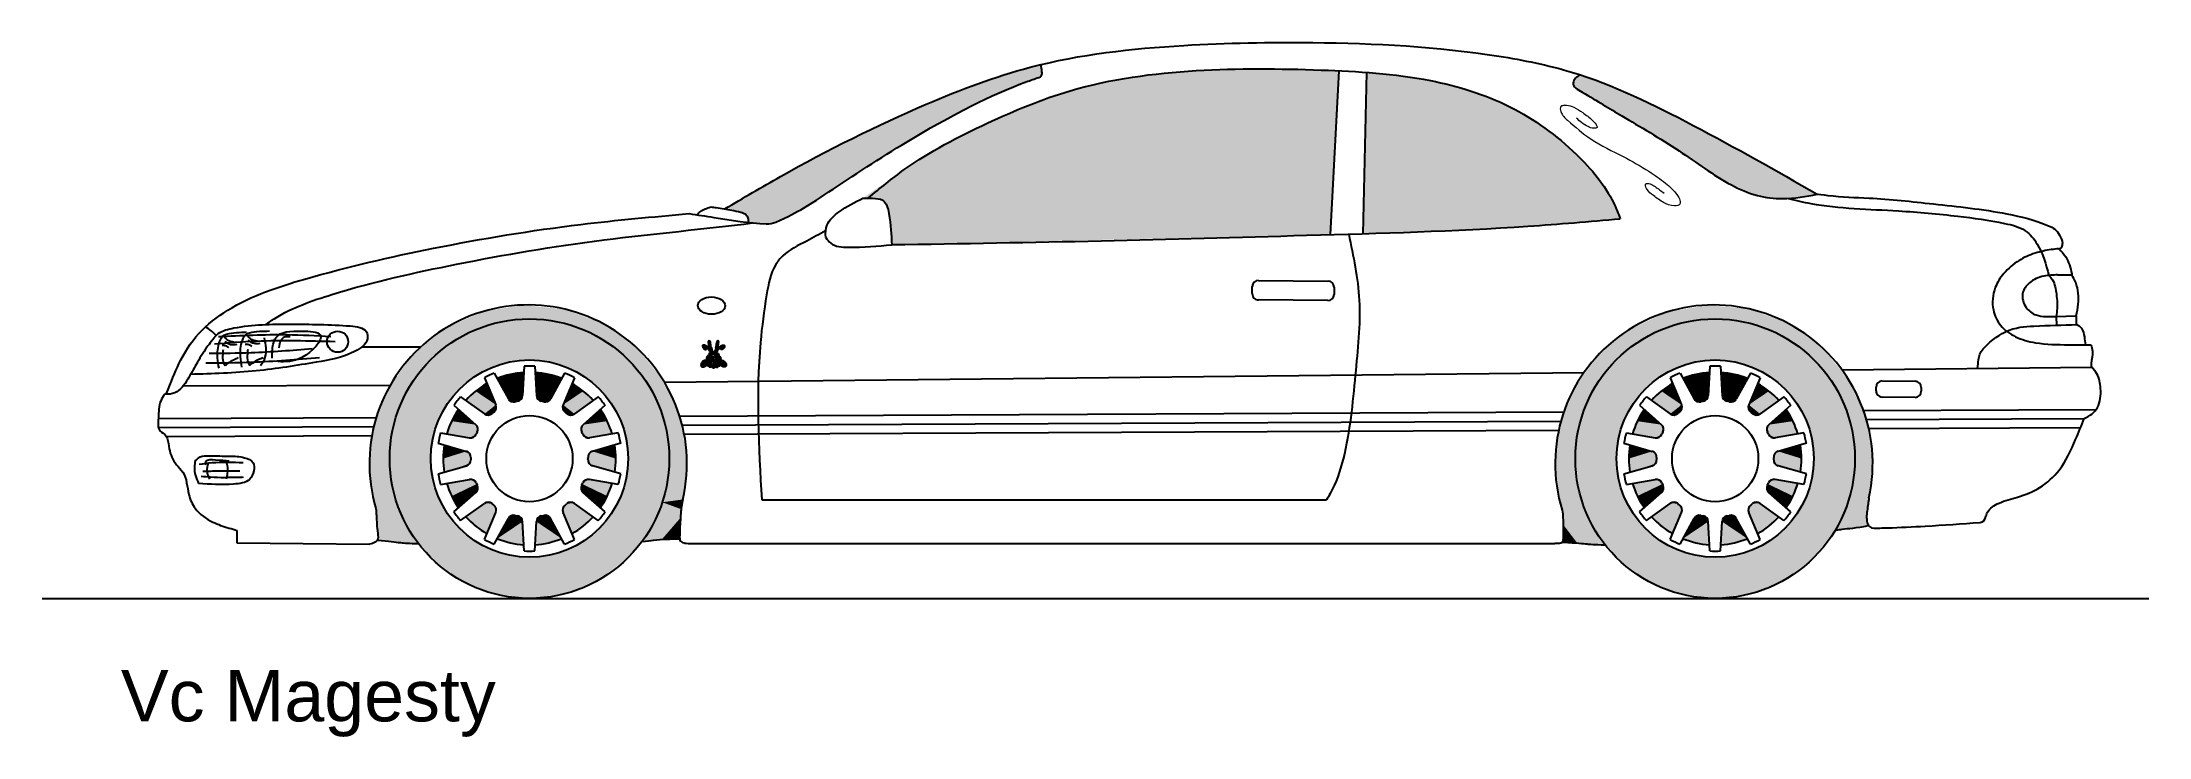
# Model space of a CAD drawing. Header units: millimetres. Extents: x 0 to 5.12, y 0.01 to 1.7.
import ezdxf

# ---------------------------------------------------------------- set-up
doc = ezdxf.new("R2010")
doc.units = ezdxf.units.MM
doc.layers.add('HATCH', color=7, linetype='Continuous')
doc.styles.add('arial', font='ARIAL.TTF')

msp = doc.modelspace()

# ---------------------------------------------------------------- texts
at = {"style": 'arial'}
msp.add_text('Vc Magesty', height=0.125, dxfattribs=at).set_placement((0.1914, 0.0466))

# ---------------------------------------------------------------- blocks, each defined once
blk = doc.blocks.new('*U1')
at = {"layer": 'HATCH', "color": 251, "linetype": 'Continuous'}
for points in [[(3.9525, 1.0423), (3.8612, 1.0003), (4.0698, 1.0258)], [(4.0698, 1.0258), (3.8612, 1.0003), (3.9818, 1.0142)], [(4.0516, 1.0593), (3.9525, 1.0423), (4.1517, 1.0502)], [(4.1517, 1.0502), (3.9525, 1.0423), (4.0698, 1.0258)], [(4.1517, 1.0502), (4.0698, 1.0258), (4.2461, 1.0155)], [(4.0698, 1.0258), (4.1578, 1.0142), (4.2461, 1.0155)], [(3.8612, 1.0003), (3.7837, 0.9362), (3.8998, 0.9803)], [(3.8998, 0.9803), (3.7837, 0.9362), (3.8294, 0.9262)], [(3.9818, 1.0142), (3.8612, 1.0003), (3.8998, 0.9803)], [(4.2461, 1.0155), (4.1578, 1.0142), (4.3283, 0.9577)], [(4.1578, 1.0142), (4.2398, 0.9803), (4.3283, 0.9577)], [(4.2398, 0.9803), (4.3103, 0.9262), (4.3283, 0.9577)], [(3.7837, 0.9362), (3.7255, 0.8542), (3.8294, 0.9262)], [(3.8294, 0.9262), (3.7255, 0.8542), (3.7754, 0.8558)], [(4.3283, 0.9577), (4.3103, 0.9262), (4.3928, 0.8805)], [(4.3103, 0.9262), (4.3643, 0.8558), (4.3928, 0.8805)], [(4.3928, 0.8805), (4.3643, 0.8558), (4.4353, 0.7894)], [(3.7255, 0.8542), (3.6904, 0.76), (3.7414, 0.7738)], [(3.7754, 0.8558), (3.7255, 0.8542), (3.7414, 0.7738)], [(4.3643, 0.8558), (4.3983, 0.7738), (4.4353, 0.7894)], [(3.7414, 0.7738), (3.6904, 0.76), (3.7298, 0.6858)], [(4.4353, 0.7894), (4.3983, 0.7738), (4.4527, 0.6903)], [(4.3983, 0.7738), (4.4098, 0.6858), (4.4527, 0.6903)], [(3.6904, 0.76), (3.6808, 0.6599), (3.7298, 0.6858)], [(3.7298, 0.6858), (3.6808, 0.6599), (3.7382, 0.611)], [(4.4098, 0.6858), (4.3977, 0.5958), (4.444, 0.5902)], [(4.4527, 0.6903), (4.4098, 0.6858), (4.444, 0.5902)], [(3.6808, 0.6599), (3.6974, 0.5607), (3.7382, 0.611)], [(3.7382, 0.611), (3.6974, 0.5607), (3.7628, 0.5398)], [(4.3977, 0.5958), (4.3622, 0.5122), (4.444, 0.5902)], [(4.444, 0.5902), (4.3622, 0.5122), (4.4405, 0.5662)], [(4.4405, 0.5662), (4.3622, 0.5122), (4.4387, 0.5523)], [(3.6974, 0.5607), (3.7, 0.5255), (3.7628, 0.5398)], [(3.7, 0.5255), (3.6982, 0.4828), (3.7343, 0.4804)], [(3.7628, 0.5398), (3.7, 0.5255), (3.8024, 0.4758)], [(3.7, 0.5255), (3.7343, 0.4804), (3.8024, 0.4758)], [(4.4387, 0.5523), (4.3622, 0.5122), (4.4383, 0.5396)], [(4.4383, 0.5396), (4.3622, 0.5122), (4.4432, 0.5227)], [(4.4432, 0.5227), (4.3622, 0.5122), (4.4172, 0.5187)], [(4.4172, 0.5187), (4.3622, 0.5122), (4.3824, 0.5145)], [(4.4172, 0.5187), (4.3824, 0.5145), (4.3979, 0.5163)], [(3.7343, 0.4804), (3.7532, 0.4787), (3.8024, 0.4758)], [(3.7532, 0.4787), (3.7683, 0.4774), (3.8024, 0.4758)], [(3.7683, 0.4774), (3.7812, 0.4768), (3.8024, 0.4758)]]:
    blk.add_solid(points, dxfattribs=at)
blk = doc.blocks.new('*U2')
at = {"layer": 'HATCH', "color": 251, "linetype": 'Continuous'}
for points in [[(1.0717, 1.0435), (0.98, 1.0024), (1.1855, 1.0258)], [(1.1855, 1.0258), (0.98, 1.0024), (1.0975, 1.0142)], [(1.171, 1.0595), (1.0717, 1.0435), (1.271, 1.0494)], [(1.271, 1.0494), (1.0717, 1.0435), (1.1855, 1.0258)], [(1.271, 1.0494), (1.1855, 1.0258), (1.3651, 1.0137)], [(1.1855, 1.0258), (1.2735, 1.0142), (1.3651, 1.0137)], [(0.98, 1.0024), (0.9019, 0.939), (1.0155, 0.9803)], [(1.0155, 0.9803), (0.9019, 0.939), (0.9451, 0.9262)], [(1.0975, 1.0142), (0.98, 1.0024), (1.0155, 0.9803)], [(1.2735, 1.0142), (1.3555, 0.9803), (1.3651, 1.0137)], [(1.3651, 1.0137), (1.3555, 0.9803), (1.4467, 0.955)], [(1.3555, 0.9803), (1.4259, 0.9262), (1.4467, 0.955)], [(0.9019, 0.939), (0.8429, 0.8576), (0.9451, 0.9262)], [(0.9451, 0.9262), (0.8429, 0.8576), (0.891, 0.8558)], [(1.4467, 0.955), (1.4259, 0.9262), (1.5104, 0.8773)], [(1.4259, 0.9262), (1.4799, 0.8558), (1.5104, 0.8773)], [(1.5104, 0.8773), (1.4799, 0.8558), (1.5519, 0.7857)], [(0.8429, 0.8576), (0.8068, 0.7638), (0.891, 0.8558)], [(0.891, 0.8558), (0.8068, 0.7638), (0.8571, 0.7738)], [(1.4799, 0.8558), (1.5139, 0.7738), (1.5519, 0.7857)], [(0.8571, 0.7738), (0.8068, 0.7638), (0.8455, 0.6858)], [(1.5519, 0.7857), (1.5139, 0.7738), (1.5684, 0.6865)], [(1.5139, 0.7738), (1.5255, 0.6858), (1.5684, 0.6865)], [(0.8068, 0.7638), (0.7962, 0.6638), (0.8455, 0.6858)], [(0.8455, 0.6858), (0.7962, 0.6638), (0.8635, 0.5766)], [(1.5255, 0.6858), (1.5085, 0.5796), (1.5587, 0.5864)], [(1.5684, 0.6865), (1.5255, 0.6858), (1.5587, 0.5864)], [(0.7962, 0.6638), (0.8118, 0.5645), (0.8635, 0.5766)], [(0.8635, 0.5766), (0.8118, 0.5645), (0.9156, 0.479)], [(0.8118, 0.5645), (0.8158, 0.4878), (0.9156, 0.479)], [(1.5085, 0.5796), (1.4591, 0.4839), (1.5547, 0.5628)], [(1.5587, 0.5864), (1.5085, 0.5796), (1.5547, 0.5628)], [(1.5547, 0.5628), (1.4591, 0.4839), (1.5529, 0.5418)], [(1.5529, 0.5418), (1.4591, 0.4839), (1.486, 0.4873)], [(1.5529, 0.5418), (1.486, 0.4873), (1.5075, 0.4893)], [(1.5529, 0.5418), (1.5075, 0.4893), (1.5509, 0.4904)], [(0.8158, 0.4878), (0.8453, 0.4845), (0.9156, 0.479)], [(0.8453, 0.4845), (0.8658, 0.482), (0.9156, 0.479)], [(0.8658, 0.482), (0.8847, 0.4803), (0.9156, 0.479)]]:
    blk.add_solid(points, dxfattribs=at)
blk = doc.blocks.new('*U3')
at = {"layer": 'HATCH', "linetype": 'Continuous'}
for points in [[(1.1388, 0.8906), (1.1072, 0.8807), (1.1686, 0.8392)], [(1.1072, 0.8807), (1.1341, 0.8313), (1.1686, 0.8392)], [(1.1715, 0.8954), (1.1388, 0.8906), (1.1686, 0.8392)], [(1.1686, 0.8392), (1.1341, 0.8313), (1.165, 0.8302)], [(1.1341, 0.8313), (1.1413, 0.8248), (1.165, 0.8302)], [(1.165, 0.8302), (1.1413, 0.8248), (1.1567, 0.8253)], [(1.1567, 0.8253), (1.1413, 0.8248), (1.1538, 0.8246)], [(1.1413, 0.8248), (1.1509, 0.824), (1.1538, 0.8246)]]:
    blk.add_solid(points, dxfattribs=at)
blk = doc.blocks.new('*U4')
at = {"layer": 'HATCH', "linetype": 'Continuous'}
for points in [[(1.0546, 0.85), (1.0304, 0.8274), (1.1038, 0.8167)], [(1.0304, 0.8274), (1.0761, 0.7946), (1.1038, 0.8167)], [(1.082, 0.8686), (1.0546, 0.85), (1.1038, 0.8167)], [(1.1038, 0.8167), (1.0761, 0.7946), (1.1044, 0.807)], [(1.1044, 0.807), (1.0761, 0.7946), (1.099, 0.799)], [(1.099, 0.799), (1.0761, 0.7946), (1.0967, 0.7972)], [(1.0967, 0.7972), (1.0761, 0.7946), (1.0944, 0.7953)], [(1.0944, 0.7953), (1.0761, 0.7946), (1.0854, 0.7918)]]:
    blk.add_solid(points, dxfattribs=at)
blk = doc.blocks.new('*U5')
at = {"layer": 'HATCH', "linetype": 'Continuous'}
for points in [[(0.9963, 0.7769), (0.9843, 0.7461), (1.0551, 0.7683)], [(1.013, 0.8056), (0.9963, 0.7769), (1.0551, 0.7683)], [(1.0551, 0.7683), (0.9843, 0.7461), (1.0599, 0.7598)], [(1.0599, 0.7598), (0.9843, 0.7461), (1.0585, 0.7502)], [(1.0585, 0.7502), (0.9843, 0.7461), (1.0572, 0.7476)], [(1.0572, 0.7476), (0.9843, 0.7461), (1.0559, 0.7449)], [(0.9843, 0.7461), (1.0397, 0.7364), (1.0559, 0.7449)], [(1.0559, 0.7449), (1.0397, 0.7364), (1.0493, 0.7379)]]:
    blk.add_solid(points, dxfattribs=at)
blk = doc.blocks.new('*U6')
at = {"layer": 'HATCH', "linetype": 'Continuous'}
for points in [[(0.9781, 0.7188), (0.9755, 0.6858), (1.0322, 0.7035)], [(1.0322, 0.7035), (0.9755, 0.6858), (1.0402, 0.698)], [(1.0402, 0.698), (0.9755, 0.6858), (1.0431, 0.6888)], [(1.0431, 0.6888), (0.9755, 0.6858), (1.0431, 0.6858)], [(0.9755, 0.6858), (0.9781, 0.6528), (1.0431, 0.6858)], [(1.0431, 0.6858), (0.9781, 0.6528), (1.0431, 0.6829)], [(1.0431, 0.6829), (0.9781, 0.6528), (1.0402, 0.6736)], [(1.0402, 0.6736), (0.9781, 0.6528), (1.0322, 0.6681)]]:
    blk.add_solid(points, dxfattribs=at)
blk = doc.blocks.new('*U7')
at = {"layer": 'HATCH', "linetype": 'Continuous'}
for points in [[(1.0397, 0.6353), (0.9843, 0.6256), (1.0493, 0.6337)], [(1.0493, 0.6337), (0.9843, 0.6256), (1.0559, 0.6267)], [(1.0559, 0.6267), (0.9843, 0.6256), (1.0572, 0.624)], [(0.9843, 0.6256), (0.9963, 0.5947), (1.0572, 0.624)], [(1.0572, 0.624), (0.9963, 0.5947), (1.0585, 0.6214)], [(1.0585, 0.6214), (0.9963, 0.5947), (1.0599, 0.6118)], [(1.0599, 0.6118), (0.9963, 0.5947), (1.0551, 0.6034)], [(1.0551, 0.6034), (0.9963, 0.5947), (1.013, 0.5661)]]:
    blk.add_solid(points, dxfattribs=at)
blk = doc.blocks.new('*U8')
at = {"layer": 'HATCH', "linetype": 'Continuous'}
for points in [[(1.0761, 0.577), (1.0304, 0.5443), (1.0944, 0.5764)], [(1.0944, 0.5764), (1.0304, 0.5443), (1.0967, 0.5745)], [(1.0967, 0.5745), (1.0304, 0.5443), (1.099, 0.5727)], [(1.099, 0.5727), (1.0304, 0.5443), (1.1044, 0.5646)], [(1.1044, 0.5646), (1.0304, 0.5443), (1.1038, 0.555)], [(1.0854, 0.5798), (1.0761, 0.577), (1.0944, 0.5764)], [(1.1038, 0.555), (1.0304, 0.5443), (1.082, 0.5031)], [(1.0304, 0.5443), (1.0546, 0.5216), (1.082, 0.5031)]]:
    blk.add_solid(points, dxfattribs=at)
blk = doc.blocks.new('*U9')
at = {"layer": 'HATCH', "linetype": 'Continuous'}
for points in [[(1.1341, 0.5403), (1.1072, 0.491), (1.1686, 0.5325)], [(1.1686, 0.5325), (1.1072, 0.491), (1.1715, 0.4763)], [(1.1413, 0.5469), (1.1341, 0.5403), (1.1567, 0.5464)], [(1.1567, 0.5464), (1.1341, 0.5403), (1.165, 0.5415)], [(1.165, 0.5415), (1.1341, 0.5403), (1.1686, 0.5325)], [(1.1509, 0.5477), (1.1413, 0.5469), (1.1538, 0.547)], [(1.1538, 0.547), (1.1413, 0.5469), (1.1567, 0.5464)], [(1.1072, 0.491), (1.1388, 0.4811), (1.1715, 0.4763)]]:
    blk.add_solid(points, dxfattribs=at)
blk = doc.blocks.new('*U10')
at = {"layer": 'HATCH', "linetype": 'Continuous'}
for points in [[(1.2024, 0.5325), (1.1994, 0.4763), (1.2638, 0.491)], [(1.206, 0.5415), (1.2024, 0.5325), (1.2368, 0.5403)], [(1.2368, 0.5403), (1.2024, 0.5325), (1.2638, 0.491)], [(1.2143, 0.5464), (1.206, 0.5415), (1.2368, 0.5403)], [(1.2172, 0.547), (1.2143, 0.5464), (1.2297, 0.5469)], [(1.2297, 0.5469), (1.2143, 0.5464), (1.2368, 0.5403)], [(1.22, 0.5477), (1.2172, 0.547), (1.2297, 0.5469)], [(1.2638, 0.491), (1.1994, 0.4763), (1.2322, 0.4811)]]:
    blk.add_solid(points, dxfattribs=at)
blk = doc.blocks.new('*U11')
at = {"layer": 'HATCH', "linetype": 'Continuous'}
for points in [[(1.272, 0.5727), (1.2666, 0.5646), (1.3406, 0.5443)], [(1.2666, 0.5646), (1.2672, 0.555), (1.3406, 0.5443)], [(1.2743, 0.5745), (1.272, 0.5727), (1.3406, 0.5443)], [(1.2766, 0.5764), (1.2743, 0.5745), (1.3406, 0.5443)], [(1.2856, 0.5798), (1.2766, 0.5764), (1.2949, 0.577)], [(1.2949, 0.577), (1.2766, 0.5764), (1.3406, 0.5443)], [(1.2672, 0.555), (1.289, 0.5031), (1.3406, 0.5443)], [(1.3406, 0.5443), (1.289, 0.5031), (1.3164, 0.5216)]]:
    blk.add_solid(points, dxfattribs=at)
blk = doc.blocks.new('*U12')
at = {"layer": 'HATCH', "linetype": 'Continuous'}
for points in [[(1.3125, 0.6214), (1.3111, 0.6118), (1.3747, 0.5947)], [(1.3138, 0.624), (1.3125, 0.6214), (1.3747, 0.5947)], [(1.315, 0.6267), (1.3138, 0.624), (1.3867, 0.6256)], [(1.3867, 0.6256), (1.3138, 0.624), (1.3747, 0.5947)], [(1.3217, 0.6337), (1.315, 0.6267), (1.3867, 0.6256)], [(1.3313, 0.6353), (1.3217, 0.6337), (1.3867, 0.6256)], [(1.3111, 0.6118), (1.3159, 0.6034), (1.3747, 0.5947)], [(1.3159, 0.6034), (1.358, 0.5661), (1.3747, 0.5947)]]:
    blk.add_solid(points, dxfattribs=at)
blk = doc.blocks.new('*U13')
at = {"layer": 'HATCH', "linetype": 'Continuous'}
for points in [[(1.3929, 0.7188), (1.3388, 0.7035), (1.3955, 0.6858)], [(1.3308, 0.698), (1.3279, 0.6888), (1.3955, 0.6858)], [(1.3279, 0.6888), (1.3279, 0.6858), (1.3955, 0.6858)], [(1.3955, 0.6858), (1.3279, 0.6829), (1.3929, 0.6528)], [(1.3279, 0.6858), (1.3279, 0.6829), (1.3955, 0.6858)], [(1.3279, 0.6829), (1.3308, 0.6736), (1.3929, 0.6528)], [(1.3388, 0.7035), (1.3308, 0.698), (1.3955, 0.6858)], [(1.3308, 0.6736), (1.3388, 0.6681), (1.3929, 0.6528)]]:
    blk.add_solid(points, dxfattribs=at)
blk = doc.blocks.new('*U14')
at = {"layer": 'HATCH', "linetype": 'Continuous'}
for points in [[(1.358, 0.8056), (1.3159, 0.7683), (1.3747, 0.7769)], [(1.3747, 0.7769), (1.3159, 0.7683), (1.3867, 0.7461)], [(1.3159, 0.7683), (1.3111, 0.7598), (1.3867, 0.7461)], [(1.3111, 0.7598), (1.3125, 0.7502), (1.3867, 0.7461)], [(1.3125, 0.7502), (1.3138, 0.7476), (1.3867, 0.7461)], [(1.3138, 0.7476), (1.315, 0.7449), (1.3867, 0.7461)], [(1.3867, 0.7461), (1.315, 0.7449), (1.3313, 0.7364)], [(1.315, 0.7449), (1.3217, 0.7379), (1.3313, 0.7364)]]:
    blk.add_solid(points, dxfattribs=at)
blk = doc.blocks.new('*U15')
at = {"layer": 'HATCH', "linetype": 'Continuous'}
for points in [[(1.289, 0.8686), (1.2672, 0.8167), (1.3164, 0.85)], [(1.3164, 0.85), (1.2672, 0.8167), (1.3406, 0.8274)], [(1.3406, 0.8274), (1.2672, 0.8167), (1.2949, 0.7946)], [(1.2672, 0.8167), (1.2666, 0.807), (1.2949, 0.7946)], [(1.2666, 0.807), (1.272, 0.799), (1.2949, 0.7946)], [(1.272, 0.799), (1.2743, 0.7972), (1.2949, 0.7946)], [(1.2743, 0.7972), (1.2766, 0.7953), (1.2949, 0.7946)], [(1.2766, 0.7953), (1.2856, 0.7918), (1.2949, 0.7946)]]:
    blk.add_solid(points, dxfattribs=at)
blk = doc.blocks.new('*U16')
at = {"layer": 'HATCH', "linetype": 'Continuous'}
for points in [[(1.1994, 0.8954), (1.2024, 0.8392), (1.2322, 0.8906)], [(1.2322, 0.8906), (1.2024, 0.8392), (1.2638, 0.8807)], [(1.2638, 0.8807), (1.2024, 0.8392), (1.2368, 0.8313)], [(1.2024, 0.8392), (1.206, 0.8302), (1.2368, 0.8313)], [(1.2368, 0.8313), (1.206, 0.8302), (1.2297, 0.8248)], [(1.206, 0.8302), (1.2143, 0.8253), (1.2297, 0.8248)], [(1.2143, 0.8253), (1.2172, 0.8246), (1.2297, 0.8248)], [(1.2297, 0.8248), (1.2172, 0.8246), (1.22, 0.824)]]:
    blk.add_solid(points, dxfattribs=at)
blk = doc.blocks.new('*U17')
at = {"layer": 'HATCH', "linetype": 'Continuous'}
for points in [[(1.1855, 1.0258), (1.0975, 1.0142), (1.2735, 1.0142)], [(1.3555, 0.9803), (0.9451, 0.9262), (1.4259, 0.9262)], [(1.0155, 0.9803), (0.9451, 0.9262), (1.3555, 0.9803)], [(1.2735, 1.0142), (1.0155, 0.9803), (1.3555, 0.9803)], [(1.0975, 1.0142), (1.0155, 0.9803), (1.2735, 1.0142)], [(0.9451, 0.9262), (0.891, 0.8558), (1.1113, 0.9141)], [(0.9451, 0.9262), (1.1855, 0.9258), (1.4259, 0.9262)], [(0.9451, 0.9262), (1.1113, 0.9141), (1.1855, 0.9258)], [(1.4259, 0.9262), (1.1855, 0.9258), (1.2597, 0.9141)], [(1.4259, 0.9262), (1.2597, 0.9141), (1.4799, 0.8558)], [(1.1113, 0.9141), (0.891, 0.8558), (1.0444, 0.88)], [(1.0444, 0.88), (0.891, 0.8558), (0.9913, 0.8269)], [(1.2597, 0.9141), (1.3266, 0.88), (1.4799, 0.8558)], [(1.3266, 0.88), (1.3797, 0.8269), (1.4799, 0.8558)], [(0.891, 0.8558), (0.8571, 0.7738), (0.9913, 0.8269)], [(0.9913, 0.8269), (0.8571, 0.7738), (0.9572, 0.76)], [(1.4799, 0.8558), (1.3797, 0.8269), (1.5139, 0.7738)], [(1.3797, 0.8269), (1.4137, 0.76), (1.5139, 0.7738)], [(0.8571, 0.7738), (0.8455, 0.6858), (0.9572, 0.76)], [(1.5139, 0.7738), (1.4137, 0.76), (1.5255, 0.6858)], [(0.9572, 0.76), (0.8455, 0.6858), (0.9455, 0.6858)], [(1.4137, 0.76), (1.4255, 0.6858), (1.5255, 0.6858)], [(0.8455, 0.6858), (0.8571, 0.5978), (0.9455, 0.6858)], [(0.9455, 0.6858), (0.8571, 0.5978), (0.9572, 0.6117)], [(1.5255, 0.6858), (1.4137, 0.6117), (1.5139, 0.5978)], [(1.4255, 0.6858), (1.4137, 0.6117), (1.5255, 0.6858)], [(0.9572, 0.6117), (0.8571, 0.5978), (0.9913, 0.5448)], [(0.8571, 0.5978), (0.891, 0.5158), (0.9913, 0.5448)], [(1.4137, 0.6117), (1.3797, 0.5448), (1.5139, 0.5978)], [(1.5139, 0.5978), (1.3797, 0.5448), (1.4799, 0.5158)], [(0.9913, 0.5448), (0.891, 0.5158), (1.0444, 0.4917)], [(0.891, 0.5158), (0.9451, 0.4454), (1.0444, 0.4917)], [(1.3797, 0.5448), (1.3266, 0.4917), (1.4799, 0.5158)], [(1.4799, 0.5158), (1.3266, 0.4917), (1.4259, 0.4454)], [(1.0444, 0.4917), (0.9451, 0.4454), (1.1113, 0.4576)], [(1.3266, 0.4917), (1.2597, 0.4576), (1.4259, 0.4454)], [(1.1113, 0.4576), (0.9451, 0.4454), (1.1855, 0.4458)], [(1.1855, 0.4458), (0.9451, 0.4454), (1.4259, 0.4454)], [(0.9451, 0.4454), (1.0155, 0.3914), (1.4259, 0.4454)], [(1.4259, 0.4454), (1.0155, 0.3914), (1.3555, 0.3914)], [(1.2597, 0.4576), (1.1855, 0.4458), (1.4259, 0.4454)], [(1.0155, 0.3914), (1.0975, 0.3574), (1.3555, 0.3914)], [(1.3555, 0.3914), (1.0975, 0.3574), (1.2735, 0.3574)], [(1.0975, 0.3574), (1.1855, 0.3458), (1.2735, 0.3574)]]:
    blk.add_solid(points, dxfattribs=at)
blk = doc.blocks.new('*U18')
at = {"layer": 'HATCH', "linetype": 'Continuous'}
for points in [[(4.0231, 0.8906), (3.9915, 0.8807), (4.053, 0.8392)], [(3.9915, 0.8807), (4.0185, 0.8313), (4.053, 0.8392)], [(4.0559, 0.8954), (4.0231, 0.8906), (4.053, 0.8392)], [(4.053, 0.8392), (4.0185, 0.8313), (4.0494, 0.8302)], [(4.0185, 0.8313), (4.0256, 0.8248), (4.0494, 0.8302)], [(4.0494, 0.8302), (4.0256, 0.8248), (4.041, 0.8253)], [(4.041, 0.8253), (4.0256, 0.8248), (4.0382, 0.8246)], [(4.0256, 0.8248), (4.0353, 0.824), (4.0382, 0.8246)]]:
    blk.add_solid(points, dxfattribs=at)
blk = doc.blocks.new('*U19')
at = {"layer": 'HATCH', "linetype": 'Continuous'}
for points in [[(3.9389, 0.85), (3.9147, 0.8274), (3.9881, 0.8167)], [(3.9147, 0.8274), (3.9605, 0.7946), (3.9881, 0.8167)], [(3.9663, 0.8686), (3.9389, 0.85), (3.9881, 0.8167)], [(3.9881, 0.8167), (3.9605, 0.7946), (3.9888, 0.807)], [(3.9888, 0.807), (3.9605, 0.7946), (3.9834, 0.799)], [(3.9834, 0.799), (3.9605, 0.7946), (3.9811, 0.7972)], [(3.9811, 0.7972), (3.9605, 0.7946), (3.9788, 0.7953)], [(3.9788, 0.7953), (3.9605, 0.7946), (3.9697, 0.7918)]]:
    blk.add_solid(points, dxfattribs=at)
blk = doc.blocks.new('*U20')
at = {"layer": 'HATCH', "linetype": 'Continuous'}
for points in [[(3.8806, 0.7769), (3.8687, 0.7461), (3.9394, 0.7683)], [(3.8973, 0.8056), (3.8806, 0.7769), (3.9394, 0.7683)], [(3.9394, 0.7683), (3.8687, 0.7461), (3.9442, 0.7598)], [(3.9442, 0.7598), (3.8687, 0.7461), (3.9429, 0.7502)], [(3.9429, 0.7502), (3.8687, 0.7461), (3.9415, 0.7476)], [(3.9415, 0.7476), (3.8687, 0.7461), (3.9403, 0.7449)], [(3.8687, 0.7461), (3.9241, 0.7364), (3.9403, 0.7449)], [(3.9403, 0.7449), (3.9241, 0.7364), (3.9336, 0.7379)]]:
    blk.add_solid(points, dxfattribs=at)
blk = doc.blocks.new('*U21')
at = {"layer": 'HATCH', "linetype": 'Continuous'}
for points in [[(3.8625, 0.7188), (3.8598, 0.6858), (3.9166, 0.7035)], [(3.9166, 0.7035), (3.8598, 0.6858), (3.9245, 0.698)], [(3.9245, 0.698), (3.8598, 0.6858), (3.9275, 0.6888)], [(3.9275, 0.6888), (3.8598, 0.6858), (3.9274, 0.6858)], [(3.8598, 0.6858), (3.8625, 0.6528), (3.9274, 0.6858)], [(3.9274, 0.6858), (3.8625, 0.6528), (3.9275, 0.6829)], [(3.9275, 0.6829), (3.8625, 0.6528), (3.9245, 0.6736)], [(3.9245, 0.6736), (3.8625, 0.6528), (3.9166, 0.6681)]]:
    blk.add_solid(points, dxfattribs=at)
blk = doc.blocks.new('*U22')
at = {"layer": 'HATCH', "linetype": 'Continuous'}
for points in [[(3.9241, 0.6353), (3.8687, 0.6256), (3.9336, 0.6337)], [(3.9336, 0.6337), (3.8687, 0.6256), (3.9403, 0.6267)], [(3.9403, 0.6267), (3.8687, 0.6256), (3.9415, 0.624)], [(3.8687, 0.6256), (3.8806, 0.5947), (3.9415, 0.624)], [(3.9415, 0.624), (3.8806, 0.5947), (3.9429, 0.6214)], [(3.9429, 0.6214), (3.8806, 0.5947), (3.9442, 0.6118)], [(3.9442, 0.6118), (3.8806, 0.5947), (3.9394, 0.6034)], [(3.9394, 0.6034), (3.8806, 0.5947), (3.8973, 0.5661)]]:
    blk.add_solid(points, dxfattribs=at)
blk = doc.blocks.new('*U23')
at = {"layer": 'HATCH', "linetype": 'Continuous'}
for points in [[(3.9605, 0.577), (3.9147, 0.5443), (3.9788, 0.5764)], [(3.9788, 0.5764), (3.9147, 0.5443), (3.9811, 0.5745)], [(3.9811, 0.5745), (3.9147, 0.5443), (3.9834, 0.5727)], [(3.9834, 0.5727), (3.9147, 0.5443), (3.9888, 0.5646)], [(3.9888, 0.5646), (3.9147, 0.5443), (3.9881, 0.555)], [(3.9697, 0.5798), (3.9605, 0.577), (3.9788, 0.5764)], [(3.9881, 0.555), (3.9147, 0.5443), (3.9663, 0.5031)], [(3.9147, 0.5443), (3.9389, 0.5216), (3.9663, 0.5031)]]:
    blk.add_solid(points, dxfattribs=at)
blk = doc.blocks.new('*U24')
at = {"layer": 'HATCH', "linetype": 'Continuous'}
for points in [[(4.0185, 0.5403), (3.9915, 0.491), (4.053, 0.5325)], [(4.053, 0.5325), (3.9915, 0.491), (4.0559, 0.4763)], [(4.0256, 0.5469), (4.0185, 0.5403), (4.041, 0.5464)], [(4.041, 0.5464), (4.0185, 0.5403), (4.0494, 0.5415)], [(4.0494, 0.5415), (4.0185, 0.5403), (4.053, 0.5325)], [(4.0353, 0.5477), (4.0256, 0.5469), (4.0382, 0.547)], [(4.0382, 0.547), (4.0256, 0.5469), (4.041, 0.5464)], [(3.9915, 0.491), (4.0231, 0.4811), (4.0559, 0.4763)]]:
    blk.add_solid(points, dxfattribs=at)
blk = doc.blocks.new('*U25')
at = {"layer": 'HATCH', "linetype": 'Continuous'}
for points in [[(4.0867, 0.5325), (4.0838, 0.4763), (4.1482, 0.491)], [(4.0903, 0.5415), (4.0867, 0.5325), (4.1212, 0.5403)], [(4.1212, 0.5403), (4.0867, 0.5325), (4.1482, 0.491)], [(4.0987, 0.5464), (4.0903, 0.5415), (4.1212, 0.5403)], [(4.1015, 0.547), (4.0987, 0.5464), (4.114, 0.5469)], [(4.114, 0.5469), (4.0987, 0.5464), (4.1212, 0.5403)], [(4.1044, 0.5477), (4.1015, 0.547), (4.114, 0.5469)], [(4.1482, 0.491), (4.0838, 0.4763), (4.1166, 0.4811)]]:
    blk.add_solid(points, dxfattribs=at)
blk = doc.blocks.new('*U26')
at = {"layer": 'HATCH', "linetype": 'Continuous'}
for points in [[(4.1563, 0.5727), (4.1509, 0.5646), (4.225, 0.5443)], [(4.1509, 0.5646), (4.1516, 0.555), (4.225, 0.5443)], [(4.1586, 0.5745), (4.1563, 0.5727), (4.225, 0.5443)], [(4.1609, 0.5764), (4.1586, 0.5745), (4.225, 0.5443)], [(4.17, 0.5798), (4.1609, 0.5764), (4.1792, 0.577)], [(4.1792, 0.577), (4.1609, 0.5764), (4.225, 0.5443)], [(4.1516, 0.555), (4.1733, 0.5031), (4.225, 0.5443)], [(4.225, 0.5443), (4.1733, 0.5031), (4.2008, 0.5216)]]:
    blk.add_solid(points, dxfattribs=at)
blk = doc.blocks.new('*U27')
at = {"layer": 'HATCH', "linetype": 'Continuous'}
for points in [[(4.1968, 0.6214), (4.1955, 0.6118), (4.259, 0.5947)], [(4.1981, 0.624), (4.1968, 0.6214), (4.259, 0.5947)], [(4.1994, 0.6267), (4.1981, 0.624), (4.271, 0.6256)], [(4.271, 0.6256), (4.1981, 0.624), (4.259, 0.5947)], [(4.206, 0.6337), (4.1994, 0.6267), (4.271, 0.6256)], [(4.2156, 0.6353), (4.206, 0.6337), (4.271, 0.6256)], [(4.1955, 0.6118), (4.2003, 0.6034), (4.259, 0.5947)], [(4.2003, 0.6034), (4.2424, 0.5661), (4.259, 0.5947)]]:
    blk.add_solid(points, dxfattribs=at)
blk = doc.blocks.new('*U28')
at = {"layer": 'HATCH', "linetype": 'Continuous'}
for points in [[(4.2772, 0.7188), (4.2231, 0.7035), (4.2798, 0.6858)], [(4.2151, 0.698), (4.2122, 0.6888), (4.2798, 0.6858)], [(4.2122, 0.6888), (4.2122, 0.6858), (4.2798, 0.6858)], [(4.2798, 0.6858), (4.2122, 0.6829), (4.2772, 0.6528)], [(4.2122, 0.6858), (4.2122, 0.6829), (4.2798, 0.6858)], [(4.2122, 0.6829), (4.2151, 0.6736), (4.2772, 0.6528)], [(4.2231, 0.7035), (4.2151, 0.698), (4.2798, 0.6858)], [(4.2151, 0.6736), (4.2231, 0.6681), (4.2772, 0.6528)]]:
    blk.add_solid(points, dxfattribs=at)
blk = doc.blocks.new('*U29')
at = {"layer": 'HATCH', "linetype": 'Continuous'}
for points in [[(4.2424, 0.8056), (4.2003, 0.7683), (4.259, 0.7769)], [(4.259, 0.7769), (4.2003, 0.7683), (4.271, 0.7461)], [(4.2003, 0.7683), (4.1955, 0.7598), (4.271, 0.7461)], [(4.1955, 0.7598), (4.1968, 0.7502), (4.271, 0.7461)], [(4.1968, 0.7502), (4.1981, 0.7476), (4.271, 0.7461)], [(4.1981, 0.7476), (4.1994, 0.7449), (4.271, 0.7461)], [(4.271, 0.7461), (4.1994, 0.7449), (4.2156, 0.7364)], [(4.1994, 0.7449), (4.206, 0.7379), (4.2156, 0.7364)]]:
    blk.add_solid(points, dxfattribs=at)
blk = doc.blocks.new('*U30')
at = {"layer": 'HATCH', "linetype": 'Continuous'}
for points in [[(4.1733, 0.8686), (4.1516, 0.8167), (4.2008, 0.85)], [(4.2008, 0.85), (4.1516, 0.8167), (4.225, 0.8274)], [(4.225, 0.8274), (4.1516, 0.8167), (4.1792, 0.7946)], [(4.1516, 0.8167), (4.1509, 0.807), (4.1792, 0.7946)], [(4.1509, 0.807), (4.1563, 0.799), (4.1792, 0.7946)], [(4.1563, 0.799), (4.1586, 0.7972), (4.1792, 0.7946)], [(4.1586, 0.7972), (4.1609, 0.7953), (4.1792, 0.7946)], [(4.1609, 0.7953), (4.17, 0.7918), (4.1792, 0.7946)]]:
    blk.add_solid(points, dxfattribs=at)
blk = doc.blocks.new('*U31')
at = {"layer": 'HATCH', "linetype": 'Continuous'}
for points in [[(4.0838, 0.8954), (4.0867, 0.8392), (4.1166, 0.8906)], [(4.1166, 0.8906), (4.0867, 0.8392), (4.1482, 0.8807)], [(4.1482, 0.8807), (4.0867, 0.8392), (4.1212, 0.8313)], [(4.0867, 0.8392), (4.0903, 0.8302), (4.1212, 0.8313)], [(4.1212, 0.8313), (4.0903, 0.8302), (4.114, 0.8248)], [(4.0903, 0.8302), (4.0987, 0.8253), (4.114, 0.8248)], [(4.0987, 0.8253), (4.1015, 0.8246), (4.114, 0.8248)], [(4.114, 0.8248), (4.1015, 0.8246), (4.1044, 0.824)]]:
    blk.add_solid(points, dxfattribs=at)
blk = doc.blocks.new('*U32')
at = {"layer": 'HATCH', "linetype": 'Continuous'}
for points in [[(4.0698, 1.0258), (3.9818, 1.0142), (4.1578, 1.0142)], [(4.2398, 0.9803), (3.8294, 0.9262), (4.3103, 0.9262)], [(3.8998, 0.9803), (3.8294, 0.9262), (4.2398, 0.9803)], [(4.1578, 1.0142), (3.8998, 0.9803), (4.2398, 0.9803)], [(3.9818, 1.0142), (3.8998, 0.9803), (4.1578, 1.0142)], [(3.8294, 0.9262), (3.7754, 0.8558), (3.9957, 0.9141)], [(3.8294, 0.9262), (4.0698, 0.9258), (4.3103, 0.9262)], [(3.8294, 0.9262), (3.9957, 0.9141), (4.0698, 0.9258)], [(4.3103, 0.9262), (4.0698, 0.9258), (4.144, 0.9141)], [(4.3103, 0.9262), (4.144, 0.9141), (4.3643, 0.8558)], [(3.9957, 0.9141), (3.7754, 0.8558), (3.9288, 0.88)], [(3.9288, 0.88), (3.7754, 0.8558), (3.8757, 0.8269)], [(4.144, 0.9141), (4.2109, 0.88), (4.3643, 0.8558)], [(4.2109, 0.88), (4.264, 0.8269), (4.3643, 0.8558)], [(3.7754, 0.8558), (3.7414, 0.7738), (3.8757, 0.8269)], [(3.8757, 0.8269), (3.7414, 0.7738), (3.8416, 0.76)], [(4.3643, 0.8558), (4.264, 0.8269), (4.3983, 0.7738)], [(4.264, 0.8269), (4.2981, 0.76), (4.3983, 0.7738)], [(3.7414, 0.7738), (3.7298, 0.6858), (3.8416, 0.76)], [(4.3983, 0.7738), (4.2981, 0.76), (4.4098, 0.6858)], [(3.8416, 0.76), (3.7298, 0.6858), (3.8298, 0.6858)], [(4.2981, 0.76), (4.3098, 0.6858), (4.4098, 0.6858)], [(3.7298, 0.6858), (3.7414, 0.5978), (3.8298, 0.6858)], [(3.8298, 0.6858), (3.7414, 0.5978), (3.8416, 0.6117)], [(4.4098, 0.6858), (4.2981, 0.6117), (4.3983, 0.5978)], [(4.3098, 0.6858), (4.2981, 0.6117), (4.4098, 0.6858)], [(3.8416, 0.6117), (3.7414, 0.5978), (3.8757, 0.5448)], [(3.7414, 0.5978), (3.7754, 0.5158), (3.8757, 0.5448)], [(4.2981, 0.6117), (4.264, 0.5448), (4.3983, 0.5978)], [(4.3983, 0.5978), (4.264, 0.5448), (4.3643, 0.5158)], [(3.8757, 0.5448), (3.7754, 0.5158), (3.9288, 0.4917)], [(3.7754, 0.5158), (3.8294, 0.4454), (3.9288, 0.4917)], [(4.264, 0.5448), (4.2109, 0.4917), (4.3643, 0.5158)], [(4.3643, 0.5158), (4.2109, 0.4917), (4.3103, 0.4454)], [(3.9288, 0.4917), (3.8294, 0.4454), (3.9957, 0.4576)], [(4.2109, 0.4917), (4.144, 0.4576), (4.3103, 0.4454)], [(3.9957, 0.4576), (3.8294, 0.4454), (4.0698, 0.4458)], [(4.0698, 0.4458), (3.8294, 0.4454), (4.3103, 0.4454)], [(3.8294, 0.4454), (3.8998, 0.3914), (4.3103, 0.4454)], [(4.3103, 0.4454), (3.8998, 0.3914), (4.2398, 0.3914)], [(4.144, 0.4576), (4.0698, 0.4458), (4.3103, 0.4454)], [(3.8998, 0.3914), (3.9818, 0.3574), (4.2398, 0.3914)], [(4.2398, 0.3914), (3.9818, 0.3574), (4.1578, 0.3574)], [(3.9818, 0.3574), (4.0698, 0.3458), (4.1578, 0.3574)]]:
    blk.add_solid(points, dxfattribs=at)
blk = doc.blocks.new('*U33')
at = {"layer": 'HATCH', "linetype": 'Continuous'}
for points in [[(2.4296, 1.6443), (2.3278, 1.6154), (2.4321, 1.6288)], [(2.3278, 1.6154), (2.2279, 1.5796), (2.4283, 1.6146)], [(2.4283, 1.6146), (2.2279, 1.5796), (2.2625, 1.5447)], [(2.4321, 1.6288), (2.3278, 1.6154), (2.4283, 1.6146)], [(2.2279, 1.5796), (2.0332, 1.495), (2.2625, 1.5447)], [(2.2625, 1.5447), (2.0332, 1.495), (2.1049, 1.457)], [(2.0332, 1.495), (1.8442, 1.3989), (2.1049, 1.457)], [(2.1049, 1.457), (1.8442, 1.3989), (1.9529, 1.3606)], [(1.8442, 1.3989), (1.6606, 1.2931), (1.9529, 1.3606)], [(1.9529, 1.3606), (1.6606, 1.2931), (1.8774, 1.3109)], [(1.8774, 1.3109), (1.6606, 1.2931), (1.8378, 1.2871)], [(1.6606, 1.2931), (1.6968, 1.2862), (1.8378, 1.2871)], [(1.8378, 1.2871), (1.6968, 1.2862), (1.8146, 1.2749)], [(1.6968, 1.2862), (1.7132, 1.278), (1.8146, 1.2749)], [(1.7132, 1.278), (1.7177, 1.2604), (1.8146, 1.2749)], [(1.8146, 1.2749), (1.7177, 1.2604), (1.7846, 1.2612)], [(1.7846, 1.2612), (1.7177, 1.2604), (1.7732, 1.2578)], [(1.7177, 1.2604), (1.7283, 1.2592), (1.7732, 1.2578)], [(1.7283, 1.2592), (1.7615, 1.2569), (1.7732, 1.2578)]]:
    blk.add_solid(points, dxfattribs=at)
blk = doc.blocks.new('*U34')
at = {"layer": 'HATCH', "linetype": 'Continuous'}
for points in [[(2.548, 1.5934), (2.4034, 1.5469), (3.1329, 1.2307)], [(2.6981, 1.62), (2.548, 1.5934), (3.1329, 1.2307)], [(2.8504, 1.6318), (2.6981, 1.62), (3.1547, 1.6295)], [(3.1547, 1.6295), (2.6981, 1.62), (3.1329, 1.2307)], [(3.0026, 1.6338), (2.8504, 1.6318), (3.1547, 1.6295)], [(2.4034, 1.5469), (2.2639, 1.485), (3.1329, 1.2307)], [(2.2639, 1.485), (2.1305, 1.4114), (3.1329, 1.2307)], [(2.1305, 1.4114), (1.9962, 1.3193), (2.0371, 1.3173)], [(2.1305, 1.4114), (2.0371, 1.3173), (3.1329, 1.2307)], [(2.0371, 1.3173), (2.0519, 1.3065), (3.1329, 1.2307)], [(2.0519, 1.3065), (2.0589, 1.2866), (3.1329, 1.2307)], [(2.0589, 1.2866), (2.0666, 1.2063), (3.1329, 1.2307)]]:
    blk.add_solid(points, dxfattribs=at)
blk = doc.blocks.new('*U35')
at = {"layer": 'HATCH', "linetype": 'Continuous'}
for points in [[(3.2126, 1.233), (3.7348, 1.4235), (3.2219, 1.6255)], [(3.6629, 1.4847), (3.2219, 1.6255), (3.7348, 1.4235)], [(3.2219, 1.6255), (3.6629, 1.4847), (3.3146, 1.6159)], [(3.5835, 1.5348), (3.3146, 1.6159), (3.6629, 1.4847)], [(3.3146, 1.6159), (3.5835, 1.5348), (3.4069, 1.5991)], [(3.4974, 1.5727), (3.4069, 1.5991), (3.5835, 1.5348)], [(3.7348, 1.4235), (3.2126, 1.233), (3.7966, 1.3521)], [(3.5261, 1.2458), (3.7966, 1.3521), (3.2126, 1.233)], [(3.7966, 1.3521), (3.5261, 1.2458), (3.8207, 1.3122)], [(3.8389, 1.2693), (3.8207, 1.3122), (3.5261, 1.2458)]]:
    blk.add_solid(points, dxfattribs=at)
blk = doc.blocks.new('*U36')
at = {"layer": 'HATCH', "linetype": 'Continuous'}
for points in [[(3.7264, 1.6061), (3.7243, 1.5972), (3.8909, 1.5595)], [(3.7243, 1.5972), (3.7286, 1.5894), (3.8909, 1.5595)], [(3.741, 1.6196), (3.7264, 1.6061), (3.8909, 1.5595)], [(3.7286, 1.5894), (3.7666, 1.5653), (3.8909, 1.5595)], [(3.7666, 1.5653), (3.8323, 1.5258), (3.8909, 1.5595)], [(3.8909, 1.5595), (3.8323, 1.5258), (4.0357, 1.4863)], [(3.8323, 1.5258), (3.966, 1.445), (4.0357, 1.4863)], [(4.0357, 1.4863), (3.966, 1.445), (4.3183, 1.329)], [(3.966, 1.445), (4.0978, 1.358), (4.3183, 1.329)], [(4.0978, 1.358), (4.1699, 1.3266), (4.3183, 1.329)], [(4.3183, 1.329), (4.1699, 1.3266), (4.248, 1.3187)], [(4.1699, 1.3266), (4.2087, 1.3194), (4.248, 1.3187)]]:
    blk.add_solid(points, dxfattribs=at)

# ---------------------------------------------------------------- linework, layer by layer
for p, q in [((3.1547, 1.6295), (3.1329, 1.2307)), ((3.2219, 1.6255), (3.2126, 1.233)), ((2.9437, 1.0872), (2.9439, 1.1046)), ((2.959, 1.1194), (3.128, 1.1177)), ((3.1429, 1.1026), (3.1427, 1.0852)), ((3.1275, 1.0703), (2.9586, 1.072)), ((4.8993, 1.0319), (4.9479, 1.0332)), ((0.7782, 0.9578), (0.921, 0.9578)), ((1.0762, 0.8825), (1.1038, 0.8167)), ((1.0999, 0.8939), (1.1341, 0.8313)), ((1.1723, 0.9104), (1.1686, 0.8392)), ((1.1987, 0.9104), (1.2024, 0.8392)), ((1.2711, 0.8939), (1.2368, 0.8313)), ((1.2948, 0.8825), (1.2672, 0.8167)), ((1.514, 0.8714), (3.7508, 0.8949)), ((3.9605, 0.8825), (3.9881, 0.8167)), ((3.9605, 0.8825), (3.9881, 0.8167)), ((3.9843, 0.8939), (4.0185, 0.8313)), ((3.9843, 0.8939), (4.0185, 0.8313)), ((4.0567, 0.9104), (4.053, 0.8392)), ((4.0567, 0.9104), (4.053, 0.8392)), ((4.083, 0.9104), (4.0867, 0.8392)), ((4.083, 0.9104), (4.0867, 0.8392)), ((4.1554, 0.8939), (4.1212, 0.8313)), ((4.1554, 0.8939), (4.1212, 0.8313)), ((4.1792, 0.8825), (4.1516, 0.8167)), ((4.1792, 0.8825), (4.1516, 0.8167)), ((4.3785, 0.9015), (4.9861, 0.9079)), ((4.4765, 0.8747), (4.5564, 0.8739)), ((0.3433, 0.8631), (0.8467, 0.8645)), ((1.0181, 0.8362), (1.0761, 0.7946)), ((1.3529, 0.8362), (1.2949, 0.7946)), ((3.9024, 0.8362), (3.9605, 0.7946)), ((3.9024, 0.8362), (3.9605, 0.7946)), ((4.2372, 0.8362), (4.1792, 0.7946)), ((4.2372, 0.8362), (4.1792, 0.7946)), ((4.4612, 0.8507), (4.4613, 0.8598)), ((4.556, 0.8348), (4.4761, 0.8356)), ((4.5713, 0.8587), (4.5712, 0.8496)), ((0.2828, 0.7835), (0.8129, 0.786)), ((1.0017, 0.8156), (1.0551, 0.7683)), ((1.3693, 0.8156), (1.3159, 0.7683)), ((1.5508, 0.7894), (3.7017, 0.7993)), ((3.886, 0.8156), (3.9394, 0.7683)), ((3.886, 0.8156), (3.9394, 0.7683)), ((4.2537, 0.8156), (4.2003, 0.7683)), ((4.2537, 0.8156), (4.2003, 0.7683)), ((4.4308, 0.8027), (4.9966, 0.8053)), ((0.9636, 0.723), (1.0322, 0.7035)), ((0.9694, 0.7487), (1.0397, 0.7364)), ((1.4015, 0.7487), (1.3313, 0.7364)), ((1.4074, 0.723), (1.3388, 0.7035)), ((3.8479, 0.723), (3.9166, 0.7035)), ((3.8479, 0.723), (3.9166, 0.7035)), ((3.8538, 0.7487), (3.9241, 0.7364)), ((3.8538, 0.7487), (3.9241, 0.7364)), ((4.2859, 0.7487), (4.2156, 0.7364)), ((4.2859, 0.7487), (4.2156, 0.7364)), ((4.2918, 0.723), (4.2231, 0.7035)), ((4.2918, 0.723), (4.2231, 0.7035)), ((0.9636, 0.6487), (1.0322, 0.6681)), ((1.4074, 0.6487), (1.3388, 0.6681)), ((3.8479, 0.6487), (3.9166, 0.6681)), ((3.8479, 0.6487), (3.9166, 0.6681)), ((4.2918, 0.6487), (4.2231, 0.6681)), ((4.2918, 0.6487), (4.2231, 0.6681)), ((0.9694, 0.623), (1.0397, 0.6353)), ((1.4015, 0.623), (1.3313, 0.6353)), ((3.8538, 0.623), (3.9241, 0.6353)), ((3.8538, 0.623), (3.9241, 0.6353)), ((4.2859, 0.623), (4.2156, 0.6353)), ((4.2859, 0.623), (4.2156, 0.6353)), ((1.0017, 0.5561), (1.0551, 0.6034)), ((1.0181, 0.5355), (1.0761, 0.577)), ((1.3529, 0.5355), (1.2949, 0.577)), ((1.3693, 0.5561), (1.3159, 0.6034)), ((1.7507, 0.5855), (3.1243, 0.5857)), ((3.886, 0.5561), (3.9394, 0.6034)), ((3.886, 0.5561), (3.9394, 0.6034)), ((3.9024, 0.5355), (3.9605, 0.577)), ((3.9024, 0.5355), (3.9605, 0.577)), ((4.2372, 0.5355), (4.1792, 0.577)), ((4.2372, 0.5355), (4.1792, 0.577)), ((4.2537, 0.5561), (4.2003, 0.6034)), ((4.2537, 0.5561), (4.2003, 0.6034)), ((1.0762, 0.4892), (1.1038, 0.555)), ((1.0999, 0.4777), (1.1341, 0.5403)), ((1.1723, 0.4612), (1.1686, 0.5325)), ((1.1987, 0.4612), (1.2024, 0.5325)), ((1.2711, 0.4777), (1.2368, 0.5403)), ((1.2948, 0.4892), (1.2672, 0.555)), ((3.9605, 0.4892), (3.9881, 0.555)), ((3.9605, 0.4892), (3.9881, 0.555)), ((3.9843, 0.4777), (4.0185, 0.5403)), ((3.9843, 0.4777), (4.0185, 0.5403)), ((4.0567, 0.4612), (4.053, 0.5325)), ((4.0567, 0.4612), (4.053, 0.5325)), ((4.083, 0.4612), (4.0867, 0.5325)), ((4.083, 0.4612), (4.0867, 0.5325)), ((4.1554, 0.4777), (4.1212, 0.5403)), ((4.1554, 0.4777), (4.1212, 0.5403)), ((4.1792, 0.4892), (4.1516, 0.555)), ((4.1792, 0.4892), (4.1516, 0.555)), ((0.4737, 0.5107), (0.4737, 0.4807)), ((0.4737, 0.4807), (0.7966, 0.4775)), ((1.5716, 0.4795), (3.6795, 0.4795)), ((0, 0.3458), (5.1248, 0.3458))]:
    msp.add_line(p, q)
at = {"color": 7, "linetype": 'Continuous'}
for p, q in [((1.632, 0.9263), (1.632, 0.9112)), ((1.632, 0.9263), (1.632, 0.9112)), ((1.6333, 0.9263), (1.6333, 0.9116)), ((1.6347, 0.9263), (1.6347, 0.9112)), ((1.6347, 0.9263), (1.6347, 0.9112))]:
    msp.add_line(p, q, dxfattribs=at)
at = {"color": 252, "linetype": 'Continuous'}
msp.add_line((1.6333, 0.9263), (1.6333, 0.9116), dxfattribs=at)
at = {"color": 251}
for p, q in [((1.557, 0.7674), (3.6948, 0.7772)), ((4.4379, 0.7807), (4.9676, 0.7831)), ((0.2827, 0.7615), (0.8069, 0.7639))]:
    msp.add_line(p, q, dxfattribs=at)
at = {"color": 252}
for p, q in [((0.3025, 0.7396), (0.8022, 0.7419)), ((1.5618, 0.7454), (3.6893, 0.7552)), ((4.4435, 0.7587), (4.9586, 0.7611))]:
    msp.add_line(p, q, dxfattribs=at)
for centre, radius in [((1.1855, 0.6858), 0.34), ((4.0698, 0.6858), 0.34), ((1.1855, 0.6858), 0.24), ((4.0698, 0.6858), 0.24)]:
    msp.add_circle(centre, radius)
for centre, radius in [((0.7188, 0.9702), 0.0256), ((1.1855, 0.6858), 0.1049), ((4.0698, 0.6858), 0.1049), ((4.0698, 0.6858), 0.1049)]:
    msp.add_circle(centre, radius, dxfattribs=at)
at = {"color": 7, "linetype": 'Continuous'}
msp.add_circle((1.6333, 0.9089), 0.00268, dxfattribs=at)
msp.add_circle((1.6333, 0.9089), 0.00268, dxfattribs=at)
for centre, radius, start, end in [((1.7634, 1.3105), 0.0537, 267.9185, 293.2175), ((4.9044, 1.2069), 0.0107, 275.0287, 12.2567), ((2.9587, 1.087), 0.015, 179.4254, 269.4254), ((2.9589, 1.1044), 0.015, 89.4254, 179.4254), ((3.1277, 1.0853), 0.015, 269.4254, 359.4254), ((3.1279, 1.1027), 0.015, 359.4254, 89.4254), ((1.1824, 0.6734), 0.3862, 346.9825, 196.3873), ((1.1855, 0.6858), 0.225, 112.3561, 119.0724), ((1.1855, 0.6858), 0.21, 93.8116, 111.9027), ((1.1855, 0.6858), 0.225, 86.6419, 93.3581), ((1.1855, 0.6858), 0.21, 68.0973, 86.1884), ((1.1855, 0.6858), 0.225, 60.9276, 67.6439), ((4.0698, 0.6858), 0.225, 112.3561, 119.0724), ((4.0698, 0.6858), 0.225, 112.3561, 119.0724), ((4.0698, 0.6858), 0.21, 93.8116, 111.9027), ((4.0698, 0.6858), 0.21, 93.8116, 111.9027), ((4.0698, 0.6858), 0.225, 86.6419, 93.3581), ((4.0698, 0.6858), 0.225, 86.6419, 93.3581), ((4.0698, 0.6858), 0.21, 68.0973, 86.1884), ((4.0698, 0.6858), 0.21, 68.0973, 86.1884), ((4.0698, 0.6858), 0.225, 60.9276, 67.6439), ((4.0698, 0.6858), 0.225, 60.9276, 67.6439), ((4.4763, 0.8597), 0.015, 89.4254, 179.4254), ((4.5563, 0.8589), 0.015, 359.4254, 89.4254), ((1.1855, 0.6858), 0.225, 138.0704, 144.7867), ((1.1855, 0.6858), 0.21, 119.5259, 137.617), ((1.1473, 0.8385), 0.015, 208.6758, 284.0411), ((1.1855, 0.6858), 0.1424, 101.6732, 104.0411), ((1.1536, 0.84), 0.015, 281.6732, 357.0385), ((1.2173, 0.84), 0.015, 182.9615, 258.3268), ((1.1855, 0.6858), 0.1424, 75.9589, 78.3268), ((1.2237, 0.8385), 0.015, 255.9589, 331.3242), ((1.1855, 0.6858), 0.21, 42.383, 60.4741), ((1.1855, 0.6858), 0.225, 35.2133, 41.9296), ((4.0698, 0.6858), 0.225, 138.0704, 144.7867), ((4.0698, 0.6858), 0.225, 138.0704, 144.7867), ((4.0698, 0.6858), 0.21, 119.5259, 137.617), ((4.0698, 0.6858), 0.21, 119.5259, 137.617), ((4.0317, 0.8385), 0.015, 208.6758, 284.0411), ((4.0317, 0.8385), 0.015, 208.6758, 284.0411), ((4.0698, 0.6858), 0.1424, 101.6732, 104.0411), ((4.0698, 0.6858), 0.1424, 101.6732, 104.0411), ((4.038, 0.84), 0.015, 281.6732, 357.0385), ((4.038, 0.84), 0.015, 281.6732, 357.0385), ((4.1017, 0.84), 0.015, 182.9615, 258.3268), ((4.1017, 0.84), 0.015, 182.9615, 258.3268), ((4.0698, 0.6858), 0.1424, 75.9589, 78.3268), ((4.0698, 0.6858), 0.1424, 75.9589, 78.3268), ((4.108, 0.8385), 0.015, 255.9589, 331.3242), ((4.108, 0.8385), 0.015, 255.9589, 331.3242), ((4.0698, 0.6858), 0.21, 42.383, 60.4741), ((4.0698, 0.6858), 0.21, 42.383, 60.4741), ((4.0698, 0.6858), 0.225, 35.2133, 41.9296), ((4.0698, 0.6858), 0.225, 35.2133, 41.9296), ((4.4762, 0.8506), 0.015, 179.4254, 269.4254), ((4.5562, 0.8498), 0.015, 269.4254, 359.4254), ((1.1855, 0.6858), 0.21, 145.2402, 163.3313), ((1.0848, 0.8068), 0.015, 234.3901, 309.7554), ((1.1855, 0.6858), 0.1424, 127.3875, 129.7554), ((1.0899, 0.8109), 0.015, 307.3875, 22.7528), ((1.2811, 0.8109), 0.015, 157.2472, 232.6125), ((1.1855, 0.6858), 0.1424, 50.2446, 52.6125), ((1.2861, 0.8068), 0.015, 230.2446, 305.6099), ((1.1855, 0.6858), 0.21, 16.6687, 34.7598), ((4.0698, 0.6858), 0.21, 145.2402, 163.3313), ((4.0698, 0.6858), 0.21, 145.2402, 163.3313), ((3.9692, 0.8068), 0.015, 234.3901, 309.7554), ((3.9692, 0.8068), 0.015, 234.3901, 309.7554), ((4.0698, 0.6858), 0.1424, 127.3875, 129.7554), ((4.0698, 0.6858), 0.1424, 127.3875, 129.7554), ((3.9743, 0.8109), 0.015, 307.3875, 22.7528), ((3.9743, 0.8109), 0.015, 307.3875, 22.7528), ((4.1654, 0.8109), 0.015, 157.2472, 232.6125), ((4.1654, 0.8109), 0.015, 157.2472, 232.6125), ((4.0698, 0.6858), 0.1424, 50.2446, 52.6125), ((4.0698, 0.6858), 0.1424, 50.2446, 52.6125), ((4.1705, 0.8068), 0.015, 230.2446, 305.6099), ((4.1705, 0.8068), 0.015, 230.2446, 305.6099), ((4.0698, 0.6858), 0.21, 16.6687, 34.7598), ((4.0698, 0.6858), 0.21, 16.6687, 34.7598), ((1.1855, 0.6858), 0.225, 163.7847, 170.501), ((1.1855, 0.6858), 0.21, 170.9545, 189.0455), ((1.0423, 0.7512), 0.015, 260.1044, 335.4696), ((1.0451, 0.757), 0.015, 333.1018, 48.4671), ((1.1855, 0.6858), 0.1424, 153.1018, 155.4696), ((1.3259, 0.757), 0.015, 131.5329, 206.8982), ((1.1855, 0.6858), 0.1424, 24.5304, 26.8982), ((1.3287, 0.7512), 0.015, 204.5304, 279.8956), ((1.1855, 0.6858), 0.21, 350.9545, 9.0455), ((1.1855, 0.6858), 0.225, 9.499, 16.2153), ((4.0698, 0.6858), 0.225, 163.7847, 170.501), ((4.0698, 0.6858), 0.225, 163.7847, 170.501), ((4.0698, 0.6858), 0.21, 170.9545, 189.0455), ((4.0698, 0.6858), 0.21, 170.9545, 189.0455), ((3.9267, 0.7512), 0.015, 260.1044, 335.4696), ((3.9267, 0.7512), 0.015, 260.1044, 335.4696), ((3.9295, 0.757), 0.015, 333.1018, 48.4671), ((3.9295, 0.757), 0.015, 333.1018, 48.4671), ((4.0698, 0.6858), 0.1424, 153.1018, 155.4696), ((4.0698, 0.6858), 0.1424, 153.1018, 155.4696), ((4.2102, 0.757), 0.015, 131.5329, 206.8982), ((4.2102, 0.757), 0.015, 131.5329, 206.8982), ((4.0698, 0.6858), 0.1424, 24.5304, 26.8982), ((4.0698, 0.6858), 0.1424, 24.5304, 26.8982), ((4.213, 0.7512), 0.015, 204.5304, 279.8956), ((4.213, 0.7512), 0.015, 204.5304, 279.8956), ((4.0698, 0.6858), 0.21, 350.9545, 9.0455), ((4.0698, 0.6858), 0.21, 350.9545, 9.0455), ((4.0698, 0.6858), 0.225, 9.499, 16.2153), ((4.0698, 0.6858), 0.225, 9.499, 16.2153), ((1.0281, 0.6891), 0.015, 358.8161, 74.1814), ((1.0281, 0.6826), 0.015, 285.8186, 1.1839), ((1.1855, 0.6858), 0.1424, 178.8161, 181.1839), ((1.3429, 0.6891), 0.015, 105.8186, 181.1839), ((1.1855, 0.6858), 0.1424, 358.8161, 1.1839), ((1.3429, 0.6826), 0.015, 178.8161, 254.1814), ((3.9125, 0.6891), 0.015, 358.8161, 74.1814), ((3.9125, 0.6891), 0.015, 358.8161, 74.1814), ((3.9125, 0.6826), 0.015, 285.8186, 1.1839), ((3.9125, 0.6826), 0.015, 285.8186, 1.1839), ((4.0698, 0.6858), 0.1424, 178.8161, 181.1839), ((4.0698, 0.6858), 0.1424, 178.8161, 181.1839), ((4.2272, 0.6891), 0.015, 105.8186, 181.1839), ((4.2272, 0.6891), 0.015, 105.8186, 181.1839), ((4.0698, 0.6858), 0.1424, 358.8161, 1.1839), ((4.0698, 0.6858), 0.1424, 358.8161, 1.1839), ((4.2272, 0.6826), 0.015, 178.8161, 254.1814), ((4.2272, 0.6826), 0.015, 178.8161, 254.1814), ((1.1855, 0.6858), 0.225, 189.499, 196.2153), ((1.1855, 0.6858), 0.21, 196.6687, 214.7598), ((1.0423, 0.6205), 0.015, 24.5304, 99.8956), ((1.0451, 0.6146), 0.015, 311.5329, 26.8982), ((1.1855, 0.6858), 0.1424, 204.5304, 206.8982), ((1.3259, 0.6146), 0.015, 153.1018, 228.4671), ((1.1855, 0.6858), 0.1424, 333.1018, 335.4696), ((1.3287, 0.6205), 0.015, 80.1044, 155.4696), ((1.1855, 0.6858), 0.21, 325.2402, 343.3313), ((1.1855, 0.6858), 0.225, 343.7847, 350.501), ((4.0698, 0.6858), 0.225, 189.499, 196.2153), ((4.0698, 0.6858), 0.225, 189.499, 196.2153), ((4.0698, 0.6858), 0.21, 196.6687, 214.7598), ((4.0698, 0.6858), 0.21, 196.6687, 214.7598), ((3.9267, 0.6205), 0.015, 24.5304, 99.8956), ((3.9267, 0.6205), 0.015, 24.5304, 99.8956), ((3.9295, 0.6146), 0.015, 311.5329, 26.8982), ((3.9295, 0.6146), 0.015, 311.5329, 26.8982), ((4.0698, 0.6858), 0.1424, 204.5304, 206.8982), ((4.0698, 0.6858), 0.1424, 204.5304, 206.8982), ((4.2102, 0.6146), 0.015, 153.1018, 228.4671), ((4.2102, 0.6146), 0.015, 153.1018, 228.4671), ((4.0698, 0.6858), 0.1424, 333.1018, 335.4696), ((4.0698, 0.6858), 0.1424, 333.1018, 335.4696), ((4.213, 0.6205), 0.015, 80.1044, 155.4696), ((4.213, 0.6205), 0.015, 80.1044, 155.4696), ((4.0698, 0.6858), 0.21, 325.2402, 343.3313), ((4.0698, 0.6858), 0.21, 325.2402, 343.3313), ((4.0698, 0.6858), 0.225, 343.7847, 350.501), ((4.0698, 0.6858), 0.225, 343.7847, 350.501), ((1.0848, 0.5648), 0.015, 50.2446, 125.6099), ((1.1855, 0.6858), 0.1424, 230.2446, 232.6125), ((1.0899, 0.5608), 0.015, 337.2472, 52.6125), ((1.2811, 0.5608), 0.015, 127.3875, 202.7528), ((1.1855, 0.6858), 0.1424, 307.3875, 309.7554), ((1.2861, 0.5648), 0.015, 54.3901, 129.7554), ((3.9692, 0.5648), 0.015, 50.2446, 125.6099), ((3.9692, 0.5648), 0.015, 50.2446, 125.6099), ((4.0698, 0.6858), 0.1424, 230.2446, 232.6125), ((4.0698, 0.6858), 0.1424, 230.2446, 232.6125), ((3.9743, 0.5608), 0.015, 337.2472, 52.6125), ((3.9743, 0.5608), 0.015, 337.2472, 52.6125), ((4.1654, 0.5608), 0.015, 127.3875, 202.7528), ((4.1654, 0.5608), 0.015, 127.3875, 202.7528), ((4.0698, 0.6858), 0.1424, 307.3875, 309.7554), ((4.0698, 0.6858), 0.1424, 307.3875, 309.7554), ((4.1705, 0.5648), 0.015, 54.3901, 129.7554), ((4.1705, 0.5648), 0.015, 54.3901, 129.7554), ((1.1855, 0.6858), 0.225, 215.2133, 221.9296), ((1.1855, 0.6858), 0.21, 222.383, 240.4741), ((1.1473, 0.5331), 0.015, 75.9589, 151.3242), ((1.1855, 0.6858), 0.1424, 255.9589, 258.3268), ((1.1536, 0.5317), 0.015, 2.9615, 78.3268), ((1.2173, 0.5317), 0.015, 101.6732, 177.0385), ((1.1855, 0.6858), 0.1424, 281.6732, 284.0411), ((1.2237, 0.5331), 0.015, 28.6758, 104.0411), ((1.1855, 0.6858), 0.21, 299.5259, 317.617), ((1.1855, 0.6858), 0.225, 318.0704, 324.7867), ((4.0698, 0.6858), 0.225, 215.2133, 221.9296), ((4.0698, 0.6858), 0.225, 215.2133, 221.9296), ((4.0698, 0.6858), 0.21, 222.383, 240.4741), ((4.0698, 0.6858), 0.21, 222.383, 240.4741), ((4.0317, 0.5331), 0.015, 75.9589, 151.3242), ((4.0317, 0.5331), 0.015, 75.9589, 151.3242), ((4.0698, 0.6858), 0.1424, 255.9589, 258.3268), ((4.0698, 0.6858), 0.1424, 255.9589, 258.3268), ((4.038, 0.5317), 0.015, 2.9615, 78.3268), ((4.038, 0.5317), 0.015, 2.9615, 78.3268), ((4.1017, 0.5317), 0.015, 101.6732, 177.0385), ((4.1017, 0.5317), 0.015, 101.6732, 177.0385), ((4.0698, 0.6858), 0.1424, 281.6732, 284.0411), ((4.0698, 0.6858), 0.1424, 281.6732, 284.0411), ((4.108, 0.5331), 0.015, 28.6758, 104.0411), ((4.108, 0.5331), 0.015, 28.6758, 104.0411), ((4.0698, 0.6858), 0.21, 299.5259, 317.617), ((4.0698, 0.6858), 0.21, 299.5259, 317.617), ((4.0698, 0.6858), 0.225, 318.0704, 324.7867), ((4.0698, 0.6858), 0.225, 318.0704, 324.7867), ((4.7131, 0.5457), 0.015, 274.383, 349.1887), ((1.1855, 0.6858), 0.225, 240.9276, 247.6439), ((1.1855, 0.6858), 0.21, 248.0973, 266.1884), ((1.1855, 0.6858), 0.21, 273.8116, 291.9027), ((1.1855, 0.6858), 0.225, 292.3561, 299.0724), ((4.0698, 0.6858), 0.225, 240.9276, 247.6439), ((4.0698, 0.6858), 0.225, 240.9276, 247.6439), ((4.0698, 0.6858), 0.21, 248.0973, 266.1884), ((4.0698, 0.6858), 0.21, 248.0973, 266.1884), ((4.0698, 0.6858), 0.21, 273.8116, 291.9027), ((4.0698, 0.6858), 0.21, 273.8116, 291.9027), ((4.0698, 0.6858), 0.225, 292.3561, 299.0724), ((4.0698, 0.6858), 0.225, 292.3561, 299.0724), ((1.1855, 0.6858), 0.225, 266.6419, 273.3581), ((4.0698, 0.6858), 0.225, 266.6419, 273.3581), ((4.0698, 0.6858), 0.225, 266.6419, 273.3581)]:
    msp.add_arc(centre, radius, start, end)
at = {"color": 7}
msp.add_arc((4.0668, 0.6734), 0.3862, 347.5571, 196.9619, dxfattribs=at)
at = {"color": 7, "linetype": 'Continuous'}
for centre, radius, start, end in [((1.6122, 0.9572), 0.00124, 6.4997, 237.106), ((1.6232, 0.9694), 0.00261, 337.4713, 218.3289), ((1.6207, 0.9342), 0.00137, 292.7537, 95.0044), ((1.6233, 0.9304), 0.0014, 305.4829, 142.4768), ((1.6279, 0.927), 0.0015, 346.6299, 153.9448), ((1.6333, 0.9258), 0.00143, 19.3701, 160.6299), ((1.6387, 0.927), 0.0015, 26.0552, 193.3701), ((1.6435, 0.9694), 0.00261, 321.6711, 202.5287), ((1.6434, 0.9304), 0.0014, 37.5232, 234.5171), ((1.6459, 0.9342), 0.00137, 84.9956, 247.2463), ((1.6544, 0.9572), 0.00124, 302.894, 173.5003), ((1.6099, 0.9153), 0.00166, 115.4778, 352.0375), ((1.6149, 0.9179), 0.00162, 0.6351, 247.6551), ((1.6183, 0.9134), 0.0015, 24.7218, 243.0108), ((1.6233, 0.9107), 0.00137, 30.0187, 192.5895), ((1.6433, 0.9107), 0.00137, 347.4105, 149.9813), ((1.6483, 0.9134), 0.0015, 296.9892, 155.2782), ((1.6517, 0.9179), 0.00162, 292.3449, 179.3649), ((1.6568, 0.9153), 0.00166, 187.9625, 64.5222)]:
    msp.add_arc(centre, radius, start, end, dxfattribs=at)
msp.add_ellipse((1.6282, 1.058), major_axis=(-0.0333, 0.0003), ratio=0.62963)
for centre, start_param, end_param in [((1.6333, 0.9344), 0.659118, 0.949635), ((1.6333, 0.9344), 0.659118, 0.949635), ((1.6333, 0.9376), 5.338215, 5.385446), ((1.6333, 0.9376), 5.338215, 5.385446), ((1.6333, 0.9344), 1.21982, 1.444928), ((1.6333, 0.9376), 4.701452, 4.924842), ((1.6333, 0.9376), 4.701452, 4.924842)]:
    msp.add_ellipse(centre, major_axis=(-0.0118, -0.0002), ratio=0.687388, start_param=start_param, end_param=end_param, dxfattribs=at)
at = {"color": 7, "linetype": 'Continuous', "extrusion": (0, 0, -1)}
for centre, start_param, end_param in [((1.6333, 0.9376), 4.701452, 4.924842), ((1.6333, 0.9376), 4.701452, 4.924842), ((1.6333, 0.9344), 1.21982, 1.444928), ((1.6333, 0.9344), 0.659118, 0.949635), ((1.6333, 0.9344), 0.659118, 0.949635), ((1.6333, 0.9376), 5.338215, 5.385446), ((1.6333, 0.9376), 5.338215, 5.385446)]:
    msp.add_ellipse(centre, major_axis=(0.0118, -0.0002), ratio=0.687388, start_param=start_param, end_param=end_param, dxfattribs=at)
for points, knots in [([(1.6606, 1.2931), (1.7055, 1.3199), (1.8642, 1.4136), (2.1094, 1.5361), (2.4354, 1.66), (2.7564, 1.695), (3.1374, 1.7016), (3.4543, 1.6854), (3.7686, 1.6221), (4.0246, 1.4956), (4.2187, 1.3863), (4.3183, 1.329)], [5.161499, 5.161499, 5.161499, 5.161499, 19.799205, 56.666154, 81.66675, 116.800839, 146.081125, 188.320035, 205.182489, 235.293653, 267.443394, 267.443394, 267.443394, 267.443394]), ([(2.4283, 1.6146), (2.4295, 1.6155), (2.4327, 1.6187), (2.4323, 1.63), (2.4309, 1.6388), (2.4296, 1.6443)], [0.503061, 0.503061, 0.503061, 0.503061, 0.925559, 1.791474, 3.386916, 3.386916, 3.386916, 3.386916]), ([(1.7846, 1.2612), (1.8158, 1.2746), (1.8636, 1.3009), (1.971, 1.3732), (2.1465, 1.4861), (2.3136, 1.5744), (2.4181, 1.6111), (2.4283, 1.6146)], [1.095757, 1.095757, 1.095757, 1.095757, 6.760036, 15.767216, 37.237805, 65.158274, 68.190899, 68.190899, 68.190899, 68.190899]), ([(2.0094, 1.3194), (2.0382, 1.3433), (2.1264, 1.4165), (2.2936, 1.5023), (2.5273, 1.6005), (2.8055, 1.6366), (3.0992, 1.6339), (3.3564, 1.619), (3.5744, 1.5522), (3.7247, 1.4428), (3.8106, 1.3411), (3.8341, 1.2823), (3.8389, 1.2693)], [0, 0, 0, 0, 10.443221, 31.966936, 52.149999, 81.080077, 109.425725, 134.278803, 153.082948, 171.504391, 185.333227, 189.191268, 189.191268, 189.191268, 189.191268]), ([(3.741, 1.6196), (3.7372, 1.6175), (3.7298, 1.6125), (3.7184, 1.5932), (3.7775, 1.5594), (3.8522, 1.513), (3.982, 1.439), (4.0824, 1.3617), (4.1695, 1.3233), (4.2419, 1.3147), (4.2903, 1.3234), (4.3183, 1.329)], [0.594458, 0.594458, 0.594458, 0.594458, 1.824578, 3.085004, 6.008404, 16.452609, 31.666424, 45.82162, 52.191467, 57.962216, 65.893948, 65.893948, 65.893948, 65.893948]), ([(0.3021, 0.8422), (0.3145, 0.874), (0.3333, 0.9238), (0.3767, 0.9931), (0.4812, 1.0734), (0.6784, 1.1378), (0.9646, 1.2035), (1.2776, 1.2554), (1.4859, 1.2739), (1.5737, 1.2817)], [0.734371, 0.734371, 0.734371, 0.734371, 7.21053, 15.59502, 23.875207, 42.568993, 72.551035, 106.339634, 130.995321, 130.995321, 130.995321, 130.995321]), ([(1.5737, 1.2817), (1.5939, 1.2788), (1.6564, 1.2697), (1.7189, 1.2584), (1.7615, 1.2569)], [2.634324, 2.634324, 2.634324, 2.634324, 8.343117, 20.269859, 20.269859, 20.269859, 20.269859]), ([(1.5931, 1.2789), (1.5946, 1.2808), (1.6024, 1.2893), (1.6151, 1.2946), (1.6253, 1.2977), (1.6268, 1.2982)], [0.7705, 0.7705, 0.7705, 0.7705, 1.511006, 4.231095, 4.699, 4.699, 4.699, 4.699]), ([(1.6268, 1.2982), (1.6312, 1.2976), (1.6482, 1.2952), (1.6725, 1.2911), (1.6964, 1.2867), (1.7118, 1.2815), (1.7178, 1.2707), (1.7178, 1.2638), (1.7177, 1.2604)], [0.614929, 0.614929, 0.614929, 0.614929, 1.95078, 5.754469, 7.982414, 9.354978, 10.383505, 11.417897, 11.417897, 11.417897, 11.417897]), ([(1.9061, 1.2238), (1.9052, 1.2354), (1.9068, 1.2604), (1.9448, 1.2929), (1.9768, 1.3096), (1.9962, 1.3193)], [0, 0, 0, 0, 2.741688, 6.779083, 12.939483, 12.939483, 12.939483, 12.939483]), ([(1.9962, 1.3193), (2.004, 1.3193), (2.0202, 1.3192), (2.0516, 1.3177), (2.0646, 1.2658), (2.0659, 1.2301), (2.0666, 1.2059)], [0.911491, 0.911491, 0.911491, 0.911491, 3.137343, 5.458769, 8.774295, 15.872502, 15.872502, 15.872502, 15.872502]), ([(4.248, 1.3187), (4.266, 1.3137), (4.3533, 1.2943), (4.4928, 1.2921), (4.6508, 1.2777), (4.7528, 1.2633), (4.8245, 1.2467), (4.8634, 1.1982), (4.8746, 1.1579), (4.8816, 1.1316)], [1.577444, 1.577444, 1.577444, 1.577444, 6.770078, 26.744931, 40.224634, 50.975, 55.938237, 59.995928, 67.562662, 67.562662, 67.562662, 67.562662]), ([(4.3183, 1.329), (4.3188, 1.33), (4.3676, 1.3217), (4.4623, 1.321), (4.6076, 1.3043), (4.7552, 1.2891), (4.8536, 1.2649), (4.8969, 1.2448), (4.9094, 1.2292), (4.9133, 1.2163), (4.9149, 1.2092)], [0, 0, 0, 0, 3.305477, 12.715836, 27.50782, 44.271266, 54.121541, 55.719122, 57.451618, 59.488812, 59.488812, 59.488812, 59.488812]), ([(0.5436, 1.0121), (0.5509, 1.0173), (0.5998, 1.0502), (0.7572, 1.1055), (1.0302, 1.1658), (1.3466, 1.22), (1.6131, 1.2447), (1.7283, 1.2592)], [6.169605, 6.169605, 6.169605, 6.169605, 8.697302, 22.689447, 52.081021, 87.071778, 119.525366, 119.525366, 119.525366, 119.525366]), ([(1.9059, 1.2402), (1.8909, 1.2316), (1.8558, 1.2119), (1.8096, 1.1909), (1.773, 1.1451), (1.7593, 1.0704), (1.7342, 0.8813), (1.7429, 0.7139), (1.7507, 0.5855)], [1.203915, 1.203915, 1.203915, 1.203915, 6.066289, 12.474698, 15.012911, 22.139794, 33.047976, 68.731238, 68.731238, 68.731238, 68.731238]), ([(2.0666, 1.2063), (2.2367, 1.209), (2.5732, 1.2146), (3.0891, 1.2296), (3.5103, 1.2411), (3.7641, 1.2627), (3.8389, 1.2693)], [2.675507, 2.675507, 2.675507, 2.675507, 50.21773, 96.738912, 146.956532, 167.929996, 167.929996, 167.929996, 167.929996]), ([(3.1784, 1.232), (3.1898, 1.1785), (3.2132, 1.0652), (3.1926, 0.8807), (3.1793, 0.7218), (3.1459, 0.621), (3.1274, 0.5906), (3.1243, 0.5857)], [0.867521, 0.867521, 0.867521, 0.867521, 16.051367, 33.027625, 52.298604, 60.640571, 62.258103, 62.258103, 62.258103, 62.258103]), ([(1.9061, 1.2238), (1.9099, 1.2187), (1.9225, 1.2014), (1.9843, 1.1987), (2.0327, 1.2028), (2.0666, 1.2059)], [0, 0, 0, 0, 1.716706, 5.800242, 15.623308, 15.623308, 15.623308, 15.623308]), ([(4.9053, 1.1962), (4.8993, 1.1957), (4.8799, 1.1936), (4.8468, 1.1868), (4.8064, 1.1683), (4.772, 1.1399), (4.7461, 1.0986), (4.7414, 1.0508), (4.7624, 1.0065), (4.8009, 0.9789), (4.8585, 0.9635), (4.9206, 0.9628), (4.9655, 0.9629), (4.9836, 0.963)], [2.091506, 2.091506, 2.091506, 2.091506, 3.778184, 7.539883, 11.491402, 16.08802, 19.793974, 24.880485, 28.746013, 32.974596, 37.673719, 45.202006, 50.246277, 50.246277, 50.246277, 50.246277]), ([(4.9063, 1.1963), (4.9123, 1.1901), (4.928, 1.1729), (4.9343, 1.1491), (4.9375, 1.1338), (4.9377, 1.133)], [0.494569, 0.494569, 0.494569, 0.494569, 2.863802, 6.965135, 7.170606, 7.170606, 7.170606, 7.170606]), ([(4.9029, 1.1326), (4.8917, 1.1323), (4.8673, 1.1318), (4.8345, 1.1177), (4.8122, 1.0869), (4.8229, 1.0525), (4.8478, 1.0335), (4.8746, 1.031), (4.891, 1.0315), (4.8993, 1.0319)], [0, 0, 0, 0, 3.342776, 7.26767, 10.346255, 13.795224, 16.821076, 19.239562, 21.7287, 21.7287, 21.7287, 21.7287]), ([(4.8816, 1.1316), (4.8839, 1.1292), (4.8944, 1.1181), (4.8999, 1.0887), (4.9032, 1.0577), (4.9003, 1.0382), (4.8993, 1.0319)], [0, 0, 0, 0, 1.001734, 4.52711, 8.504357, 10.414156, 10.414156, 10.414156, 10.414156]), ([(4.9029, 1.1326), (4.9087, 1.1327), (4.9203, 1.133), (4.9319, 1.133), (4.9377, 1.133)], [0, 0, 0, 0, 1.758579, 3.479926, 3.479926, 3.479926, 3.479926]), ([(4.8993, 1.0319), (4.8994, 1.0289), (4.8998, 1.0217), (4.8999, 1.0145), (4.8999, 1.0103)], [0, 0, 0, 0, 0.90303, 2.158086, 2.158086, 2.158086, 2.158086]), ([(0.4111, 0.9705), (0.4164, 0.9776), (0.43, 0.9958), (0.4996, 1.0118), (0.6054, 1.0144), (0.709, 1.0114), (0.7714, 1.007), (0.7913, 0.9969), (0.7938, 0.9668), (0.7436, 0.9333), (0.6516, 0.9177), (0.5167, 0.8955), (0.4143, 0.892), (0.361, 0.8906)], [0, 0, 0, 0, 2.403679, 6.18613, 18.90258, 32.602528, 34.785896, 36.568693, 38.207527, 42.157156, 51.299928, 65.038116, 79.957114, 79.957114, 79.957114, 79.957114]), ([(0.4234, 0.9855), (0.4204, 0.9888), (0.4144, 0.995), (0.4074, 0.9998), (0.3975, 1.0063)], [1.346849, 1.346849, 1.346849, 1.346849, 2.606794, 3.765413, 3.765413, 3.765413, 3.765413]), ([(4.7082, 0.905), (4.7087, 0.9126), (4.7113, 0.9339), (4.7168, 0.9523), (4.78, 1.0049), (4.8593, 1.009), (4.9154, 1.0109), (4.9496, 1.012)], [0.673134, 0.673134, 0.673134, 0.673134, 2.749993, 6.639773, 11.970185, 17.997666, 27.664763, 27.664763, 27.664763, 27.664763]), ([(4.948, 1.0129), (4.9532, 1.0102), (4.9642, 1.0031), (4.968, 0.9827), (4.9696, 0.9691), (4.9703, 0.9629)], [0.677537, 0.677537, 0.677537, 0.677537, 2.241572, 4.321066, 6.05802, 6.05802, 6.05802, 6.05802]), ([(0.4111, 0.9705), (0.4077, 0.966), (0.3943, 0.9484), (0.3755, 0.9171), (0.3547, 0.8782), (0.3306, 0.8437), (0.3072, 0.842), (0.2985, 0.8423)], [0, 0, 0, 0, 1.58255, 6.201596, 10.072929, 14.309568, 16.656764, 16.656764, 16.656764, 16.656764]), ([(4.9836, 0.963), (4.9857, 0.9578), (4.9904, 0.9429), (4.9845, 0.9241), (4.9841, 0.9109), (4.9841, 0.9079)], [0.836757, 0.836757, 0.836757, 0.836757, 2.376565, 5.208745, 6.05358, 6.05358, 6.05358, 6.05358]), ([(4.9676, 0.7831), (4.9811, 0.7892), (5.0058, 0.8079), (5.0095, 0.8531), (5.0031, 0.8882), (4.9907, 0.9028), (4.9861, 0.9079)], [0, 0, 0, 0, 3.928218, 8.322437, 11.732442, 13.624223, 13.624223, 13.624223, 13.624223]), ([(0.2985, 0.8423), (0.2945, 0.837), (0.2829, 0.82), (0.2845, 0.7896), (0.2789, 0.7533), (0.3001, 0.7454), (0.3072, 0.7292), (0.3081, 0.704), (0.3211, 0.6746), (0.352, 0.6461), (0.3526, 0.6039), (0.372, 0.5577), (0.4116, 0.5311), (0.446, 0.5188), (0.4686, 0.5136), (0.4737, 0.5107)], [0.453955, 0.453955, 0.453955, 0.453955, 2.26406, 6.133246, 9.035136, 10.909823, 11.446433, 13.893551, 17.865882, 20.078647, 25.319546, 28.755491, 33.826165, 37.772627, 39.554634, 39.554634, 39.554634, 39.554634]), ([(4.7278, 0.5429), (4.7287, 0.5474), (4.7336, 0.5626), (4.7639, 0.5817), (4.8093, 0.5915), (4.8626, 0.6132), (4.915, 0.6606), (4.9432, 0.7232), (4.9607, 0.7661), (4.9676, 0.7831)], [2.050601, 2.050601, 2.050601, 2.050601, 3.338514, 6.673538, 11.066341, 16.584538, 22.482106, 30.323937, 35.462411, 35.462411, 35.462411, 35.462411]), ([(0.3724, 0.68), (0.3716, 0.675), (0.3682, 0.6562), (0.3744, 0.6383), (0.3807, 0.6252)], [0, 0, 0, 0, 1.383613, 5.286555, 5.286555, 5.286555, 5.286555]), ([(0.3724, 0.68), (0.3762, 0.6839), (0.3854, 0.6933), (0.4167, 0.6919), (0.4521, 0.6925), (0.4877, 0.6908), (0.5166, 0.6796), (0.5163, 0.6545), (0.5042, 0.6274), (0.4486, 0.6211), (0.408, 0.6234), (0.3807, 0.6252)], [0, 0, 0, 0, 1.461696, 3.538173, 8.174206, 11.539996, 13.807904, 15.618021, 17.805902, 21.58031, 29.504385, 29.504385, 29.504385, 29.504385]), ([(0.8118, 0.5645), (0.8123, 0.5588), (0.8139, 0.5389), (0.8141, 0.5143), (0.8187, 0.4888), (0.808, 0.4803), (0.8014, 0.4782), (0.7966, 0.4775)], [5.203399, 5.203399, 5.203399, 5.203399, 6.911216, 11.305923, 13.024109, 13.695424, 15.156024, 15.156024, 15.156024, 15.156024]), ([(1.5587, 0.5864), (1.5562, 0.5753), (1.5541, 0.561), (1.5521, 0.532), (1.5509, 0.5035), (1.5508, 0.4851), (1.5582, 0.4818), (1.5634, 0.48), (1.5716, 0.4795)], [4.587441, 4.587441, 4.587441, 4.587441, 6.911905, 11.737021, 15.17032, 15.759127, 16.914015, 17.271623, 17.271623, 17.271623, 17.271623]), ([(4.444, 0.5902), (4.4422, 0.5794), (4.4407, 0.5677), (4.4383, 0.5496), (4.438, 0.532), (4.447, 0.5144), (4.468, 0.5172), (4.4827, 0.5174), (4.4885, 0.5172)], [0, 0, 0, 0, 9.265033, 11.637087, 13.469601, 14.528561, 17.07289, 18.805725, 18.805725, 18.805725, 18.805725]), ([(4.4885, 0.5172), (4.5193, 0.5184), (4.5946, 0.5218), (4.6698, 0.5273), (4.7143, 0.5307)], [8.525823, 8.525823, 8.525823, 8.525823, 17.144802, 29.595256, 29.595256, 29.595256, 29.595256]), ([(0.8158, 0.4878), (0.844, 0.4849), (0.8678, 0.4814), (0.8917, 0.4796), (0.9156, 0.479)], [2.046718, 2.046718, 2.046718, 2.046718, 5.951918, 8.763768, 8.763768, 8.763768, 8.763768]), ([(1.4591, 0.4839), (1.4722, 0.4852), (1.5007, 0.4899), (1.5297, 0.4905), (1.5509, 0.4904)], [2.736856, 2.736856, 2.736856, 2.736856, 5.05706, 11.410317, 11.410317, 11.410317, 11.410317])]:
    msp.add_open_spline(points, degree=3, knots=knots)
at = {"color": 251, "lineweight": 20}
for points in [[(3.7031, 1.5453), (3.6947, 1.5425), (3.6945, 1.53), (3.711, 1.5089), (3.7679, 1.463), (3.8462, 1.4205), (3.9086, 1.3847), (3.9494, 1.3556), (3.9766, 1.3285), (3.9831, 1.3177), (3.9842, 1.3051), (3.9707, 1.301), (3.9445, 1.3085), (3.9199, 1.3255), (3.9031, 1.3426), (3.9011, 1.3543), (3.9114, 1.3541), (3.9237, 1.3475), (3.9456, 1.3318)], [(3.7031, 1.5453), (3.7083, 1.5454), (3.7258, 1.5406), (3.7477, 1.5276), (3.7707, 1.5091), (3.7802, 1.4983), (3.7826, 1.4916), (3.7745, 1.4894), (3.7605, 1.4936), (3.7447, 1.5033), (3.7328, 1.5144)]]:
    msp.add_spline(points, degree=3, dxfattribs=at)
msp.add_spline([(4.9479, 1.0332), (4.9531, 1.0612), (4.947, 1.1139), (4.9377, 1.133)], degree=3)
msp.add_open_spline([(4.9479, 1.0332), (4.948, 1.0262), (4.948, 1.0191), (4.948, 1.012)], degree=3)
at = {"color": 252}
for points in [[(0.4192, 0.9649), (0.5206, 0.9719), (0.7128, 0.9708)], [(0.4304, 0.9055), (0.4269, 0.9308), (0.4317, 0.9702), (0.4428, 0.9864), (0.4488, 0.9886), (0.4972, 0.9933)], [(0.4289, 0.9827), (0.5957, 0.9875), (0.702, 0.9832)], [(0.4861, 0.9085), (0.4826, 0.9338), (0.4873, 0.9732), (0.4985, 0.9894), (0.5045, 0.9916), (0.5529, 0.9963)], [(0.5314, 0.912), (0.5428, 0.9325), (0.5406, 0.9794)], [(0.5599, 0.9301), (0.5599, 0.9468), (0.5683, 0.9794), (0.6318, 0.9961), (0.6762, 0.9869), (0.6318, 0.9318), (0.5733, 0.9217)], [(0.3981, 0.9185), (0.5099, 0.9206), (0.675, 0.9314)], [(0.4062, 0.9422), (0.5082, 0.9438), (0.6572, 0.9535)], [(0.3822, 0.6719), (0.4133, 0.676), (0.4891, 0.676)], [(0.4468, 0.682), (0.4503, 0.6687), (0.4503, 0.6495), (0.4475, 0.6359)], [(0.3871, 0.6429), (0.4098, 0.6411), (0.4776, 0.6408), (0.4901, 0.6411)], [(0.3913, 0.6554), (0.4283, 0.6558), (0.4807, 0.6558)]]:
    msp.add_spline(points, degree=3, dxfattribs=at)
at = {"color": 7}
for points in [[(0.4428, 0.9809), (0.4505, 0.9749), (0.4664, 0.9697)], [(0.4993, 0.9834), (0.5071, 0.9774), (0.5229, 0.9723)], [(0.4377, 0.962), (0.4462, 0.9607), (0.4535, 0.9565)], [(0.4402, 0.9508), (0.4391, 0.9352), (0.4418, 0.9163), (0.4435, 0.9136), (0.4521, 0.9174), (0.478, 0.9314)], [(0.4441, 0.971), (0.4586, 0.9637), (0.4741, 0.9642)], [(0.4942, 0.9646), (0.5028, 0.9633), (0.51, 0.959)], [(0.5001, 0.9514), (0.4991, 0.9357), (0.5018, 0.9168), (0.5034, 0.9141), (0.512, 0.9179), (0.5379, 0.9319)], [(0.5006, 0.9736), (0.5152, 0.9663), (0.5306, 0.9667)], [(0.3969, 0.6705), (0.3986, 0.6785), (0.4217, 0.683), (0.4552, 0.6806)]]:
    msp.add_spline(points, degree=3, dxfattribs=at)
at = {"color": 251}
msp.add_spline([(0.5764, 0.9552), (0.5812, 0.9736), (0.5897, 0.9817), (0.6034, 0.9826)], degree=3, dxfattribs=at)
at = {"color": 7, "linetype": 'Continuous'}
for points, knots in [([(1.6139, 0.9192), (1.614, 0.9194), (1.6141, 0.9197), (1.6143, 0.9203), (1.6143, 0.9206), (1.6145, 0.9212), (1.6145, 0.9215), (1.6145, 0.9221), (1.6145, 0.9224), (1.6144, 0.9231), (1.6143, 0.9234), (1.614, 0.9238), (1.6138, 0.924), (1.6134, 0.9244), (1.6131, 0.9245), (1.6126, 0.9247), (1.6125, 0.9247), (1.6121, 0.9247), (1.612, 0.9247), (1.6115, 0.9247), (1.6113, 0.9247), (1.6108, 0.9245), (1.6105, 0.9244), (1.6099, 0.9241), (1.6095, 0.9239), (1.6087, 0.9234), (1.6083, 0.9231), (1.6071, 0.9222), (1.6063, 0.9214), (1.6049, 0.92), (1.6044, 0.9192), (1.6035, 0.9177), (1.6032, 0.917), (1.6029, 0.9157), (1.6029, 0.9153), (1.6028, 0.9144), (1.6028, 0.914), (1.6027, 0.9132), (1.6027, 0.9127), (1.6028, 0.9119), (1.6029, 0.9115), (1.6032, 0.9109), (1.6033, 0.9106), (1.6036, 0.9102), (1.6037, 0.91), (1.6041, 0.9097), (1.6044, 0.9095), (1.605, 0.9092), (1.6053, 0.9091), (1.6059, 0.9089), (1.6062, 0.9089), (1.607, 0.9088), (1.6076, 0.9089), (1.6087, 0.909), (1.6093, 0.9092), (1.6105, 0.9095), (1.6112, 0.9098), (1.6124, 0.9104), (1.6129, 0.9107), (1.6146, 0.9119), (1.6156, 0.9128), (1.6165, 0.9137), (1.6166, 0.9138), (1.6166, 0.9139)], [1.905898, 1.905898, 1.905898, 1.905898, 2.219378, 2.219378, 2.513923, 2.513923, 2.808467, 2.808467, 3.051051, 3.051051, 3.232942, 3.232942, 3.35455, 3.35455, 3.540515, 3.540515, 3.646924, 3.646924, 3.753333, 3.753333, 3.994153, 3.994153, 4.234973, 4.234973, 4.646295, 4.646295, 5.057617, 5.057617, 5.948653, 5.948653, 6.839689, 6.839689, 7.730724, 7.730724, 8.287254, 8.287254, 8.743291, 8.743291, 9.199329, 9.199329, 9.514132, 9.514132, 9.736668, 9.736668, 9.865937, 9.865937, 10.124476, 10.124476, 10.383015, 10.383015, 10.641554, 10.641554, 11.163106, 11.163106, 11.684659, 11.684659, 12.388369, 12.388369, 13.09208, 13.09208, 14.703632, 14.703632, 14.806243, 14.806243, 14.806243, 14.806243]), ([(1.624, 0.9513), (1.6237, 0.9517), (1.6234, 0.952), (1.6226, 0.9531), (1.6221, 0.9538), (1.621, 0.9552), (1.6204, 0.9559), (1.619, 0.9573), (1.6181, 0.958), (1.6166, 0.9591), (1.6159, 0.9596), (1.6145, 0.9603), (1.6138, 0.9607), (1.6124, 0.9613), (1.6118, 0.9616), (1.6107, 0.9619), (1.6102, 0.962), (1.6094, 0.9621), (1.6089, 0.9622), (1.6082, 0.9621), (1.608, 0.962), (1.6075, 0.9618), (1.6074, 0.9617), (1.6071, 0.9614), (1.607, 0.9613), (1.6068, 0.9609), (1.6067, 0.9607), (1.6065, 0.9602), (1.6065, 0.96), (1.6065, 0.9595), (1.6065, 0.9593), (1.6066, 0.9589), (1.6067, 0.9586), (1.6068, 0.958), (1.6069, 0.9575), (1.6072, 0.9567), (1.6073, 0.9563), (1.6077, 0.9554), (1.608, 0.9549), (1.6089, 0.9539), (1.6094, 0.9534), (1.6105, 0.9526), (1.6111, 0.9522), (1.612, 0.9518), (1.6123, 0.9516), (1.6128, 0.9514), (1.613, 0.9513), (1.6135, 0.9512), (1.6137, 0.9512), (1.614, 0.9512), (1.6142, 0.9512), (1.6145, 0.9512), (1.6147, 0.9513), (1.615, 0.9514), (1.6151, 0.9515), (1.6153, 0.9517), (1.6153, 0.9517), (1.6155, 0.9519), (1.6155, 0.952), (1.6156, 0.9522), (1.6156, 0.9523), (1.6156, 0.9525), (1.6156, 0.9527), (1.6156, 0.9529), (1.6156, 0.9531), (1.6155, 0.9535), (1.6154, 0.9538), (1.615, 0.9546), (1.6147, 0.9553), (1.614, 0.9564), (1.6137, 0.9569), (1.6134, 0.9574)], [34.964429, 34.964429, 34.964429, 34.964429, 35.580651, 35.580651, 36.880436, 36.880436, 38.180221, 38.180221, 39.480006, 39.480006, 40.213952, 40.213952, 40.947898, 40.947898, 41.589298, 41.589298, 42.062438, 42.062438, 42.535579, 42.535579, 42.820903, 42.820903, 42.989723, 42.989723, 43.158544, 43.158544, 43.382329, 43.382329, 43.606114, 43.606114, 43.847515, 43.847515, 44.088917, 44.088917, 44.617736, 44.617736, 45.146555, 45.146555, 45.811545, 45.811545, 46.476536, 46.476536, 47.141526, 47.141526, 47.481263, 47.481263, 47.758081, 47.758081, 47.997689, 47.997689, 48.153654, 48.153654, 48.309618, 48.309618, 48.387453, 48.387453, 48.465288, 48.465288, 48.535817, 48.535817, 48.606345, 48.606345, 48.747403, 48.747403, 48.88846, 48.88846, 49.25193, 49.25193, 49.978607, 49.978607, 50.489863, 50.489863, 50.489863, 50.489863]), ([(1.6088, 0.9599), (1.6088, 0.9598), (1.6088, 0.9596), (1.6088, 0.9593), (1.6089, 0.9591), (1.609, 0.9586), (1.609, 0.9583), (1.6091, 0.9579), (1.6092, 0.9577), (1.6094, 0.957), (1.6096, 0.9567), (1.61, 0.956), (1.6103, 0.9557), (1.611, 0.955), (1.6115, 0.9546), (1.6123, 0.9541), (1.6126, 0.954), (1.6129, 0.9538)], [43.505551, 43.505551, 43.505551, 43.505551, 43.807499, 43.807499, 44.109446, 44.109446, 44.448227, 44.448227, 44.787007, 44.787007, 45.464567, 45.464567, 46.142128, 46.142128, 46.819688, 46.819688, 47.228138, 47.228138, 47.228138, 47.228138]), ([(1.626, 0.945), (1.6238, 0.9479), (1.6233, 0.9486), (1.6222, 0.95), (1.6216, 0.9507), (1.6206, 0.952), (1.6202, 0.9526), (1.6194, 0.9536), (1.6189, 0.9542), (1.618, 0.9551), (1.6175, 0.9556), (1.6165, 0.9565), (1.6159, 0.9569), (1.6145, 0.9578), (1.6137, 0.9582), (1.6121, 0.959), (1.6112, 0.9594), (1.61, 0.9598), (1.6096, 0.9598), (1.609, 0.9599), (1.6089, 0.9599), (1.6088, 0.9599)], [33.411353, 33.411353, 33.411353, 33.411353, 34.542576, 34.542576, 35.859022, 35.859022, 36.904011, 36.904011, 37.949, 37.949, 38.902445, 38.902445, 39.753332, 39.753332, 40.665633, 40.665633, 41.577934, 41.577934, 42.169477, 42.169477, 42.622847, 42.622847, 42.622847, 42.622847]), ([(1.6131, 0.9534), (1.6131, 0.9535), (1.613, 0.9537), (1.6125, 0.9546), (1.612, 0.9554), (1.6115, 0.9562)], [49.355189, 49.355189, 49.355189, 49.355189, 49.627803, 49.627803, 50.489863, 50.489863, 50.489863, 50.489863]), ([(1.6206, 0.9356), (1.6204, 0.9355), (1.6202, 0.9355), (1.6197, 0.9353), (1.6194, 0.9352), (1.6188, 0.935), (1.6186, 0.9348), (1.6181, 0.9345), (1.6179, 0.9343), (1.6173, 0.9336), (1.617, 0.9331), (1.6166, 0.9319), (1.6164, 0.9313), (1.6162, 0.9302), (1.6161, 0.9297), (1.616, 0.9286), (1.616, 0.9281), (1.6159, 0.9265), (1.6159, 0.9255), (1.616, 0.9239), (1.6161, 0.9233), (1.6163, 0.9221), (1.6163, 0.9215), (1.6165, 0.92), (1.6166, 0.9191), (1.6165, 0.9179)], [0.170362, 0.170362, 0.170362, 0.170362, 0.402614, 0.402614, 0.764569, 0.764569, 1.014839, 1.014839, 1.265109, 1.265109, 1.903596, 1.903596, 2.542084, 2.542084, 3.180571, 3.180571, 3.819058, 3.819058, 5.096033, 5.096033, 5.981857, 5.981857, 6.867682, 6.867682, 8.172113, 8.172113, 8.172113, 8.172113]), ([(1.6222, 0.9312), (1.622, 0.9311), (1.6218, 0.931), (1.6212, 0.9305), (1.6208, 0.9301), (1.6202, 0.9292), (1.62, 0.9288), (1.6195, 0.9276), (1.6193, 0.9269), (1.6191, 0.9254), (1.6191, 0.9248), (1.6192, 0.9234), (1.6193, 0.9227), (1.6195, 0.9212), (1.6196, 0.9205), (1.6198, 0.919), (1.6198, 0.9182), (1.6198, 0.917), (1.6198, 0.9166), (1.6198, 0.9156), (1.6198, 0.915), (1.6197, 0.9143), (1.6197, 0.9142), (1.6197, 0.9141)], [0.757864, 0.757864, 0.757864, 0.757864, 1.006303, 1.006303, 1.554439, 1.554439, 2.102575, 2.102575, 2.903895, 2.903895, 3.705216, 3.705216, 4.563308, 4.563308, 5.694373, 5.694373, 6.825438, 6.825438, 7.321259, 7.321259, 7.96756, 7.96756, 8.170162, 8.170162, 8.170162, 8.170162]), ([(1.6259, 0.9438), (1.6227, 0.9421), (1.6207, 0.9378), (1.6206, 0.9364), (1.6206, 0.9356), (1.6206, 0.9356)], [0.274664, 0.274664, 0.274664, 0.274664, 1.017118, 1.87966, 1.916224, 1.916224, 1.916224, 1.916224]), ([(1.6259, 0.9438), (1.6227, 0.9421), (1.6207, 0.9378), (1.6206, 0.9364), (1.6206, 0.9356), (1.6206, 0.9356)], [0.274664, 0.274664, 0.274664, 0.274664, 1.017118, 1.87966, 1.916224, 1.916224, 1.916224, 1.916224]), ([(1.6333, 0.9337), (1.6311, 0.9337), (1.6299, 0.9353), (1.6291, 0.9365), (1.6282, 0.9389), (1.6277, 0.9401), (1.6273, 0.9413), (1.6269, 0.9425), (1.6266, 0.9433), (1.6258, 0.9455), (1.6252, 0.9469), (1.6242, 0.9504), (1.6237, 0.9525), (1.6223, 0.959), (1.6217, 0.9634), (1.6211, 0.9677)], [0.097713, 0.097713, 0.097713, 0.097713, 0.865117, 0.865117, 2.038072, 2.038072, 3.001208, 3.001208, 3.964343, 3.964343, 5.890615, 5.890615, 8.529257, 8.529257, 14.446846, 14.446846, 14.446846, 14.446846]), ([(1.6213, 0.9329), (1.6213, 0.9328), (1.6215, 0.9323), (1.6217, 0.9318), (1.6222, 0.9312)], [2.8781694, 2.8781694, 2.8781694, 2.8781694, 3.0435022, 3.3232967, 3.3232967, 3.3232967, 3.3232967]), ([(1.6213, 0.9329), (1.6213, 0.9328), (1.6215, 0.9323), (1.6217, 0.9318), (1.6222, 0.9312)], [2.8781694, 2.8781694, 2.8781694, 2.8781694, 3.0435022, 3.3232967, 3.3232967, 3.3232967, 3.3232967]), ([(1.6219, 0.9243), (1.6222, 0.9248), (1.6226, 0.9252), (1.6237, 0.9266), (1.6244, 0.9275), (1.6252, 0.9284)], [19.881173, 19.881173, 19.881173, 19.881173, 20.61813, 20.61813, 22.237398, 22.237398, 22.237398, 22.237398]), ([(1.6223, 0.9204), (1.6229, 0.921), (1.6234, 0.9217), (1.6242, 0.9226), (1.6245, 0.9229), (1.6247, 0.9232)], [18.703488, 18.703488, 18.703488, 18.703488, 19.809014, 19.809014, 20.29105, 20.29105, 20.29105, 20.29105]), ([(1.6266, 0.9277), (1.6264, 0.9275), (1.6263, 0.9274), (1.626, 0.9269), (1.6259, 0.9267), (1.6254, 0.9258), (1.6252, 0.9253), (1.6249, 0.9241), (1.6248, 0.9236), (1.6246, 0.9225), (1.6245, 0.922), (1.6243, 0.9204), (1.6243, 0.9194), (1.6244, 0.9178), (1.6244, 0.9173), (1.6246, 0.9157), (1.6247, 0.9146), (1.625, 0.9131), (1.625, 0.9128), (1.6251, 0.9121), (1.6252, 0.9118), (1.6252, 0.9112), (1.6252, 0.911), (1.6252, 0.9109)], [0.548269, 0.548269, 0.548269, 0.548269, 0.746819, 0.746819, 1.091235, 1.091235, 1.780065, 1.780065, 2.464347, 2.464347, 3.148628, 3.148628, 4.517191, 4.517191, 5.207634, 5.207634, 6.58852, 6.58852, 6.960905, 6.960905, 7.333289, 7.333289, 7.772669, 7.772669, 7.772669, 7.772669]), ([(1.6262, 0.9391), (1.6259, 0.9386), (1.6253, 0.9378), (1.6249, 0.9362), (1.6251, 0.9349), (1.6256, 0.9342), (1.6257, 0.9341)], [0.107511, 0.107511, 0.107511, 0.107511, 0.819817, 1.421316, 2.299725, 2.521896, 2.521896, 2.521896, 2.521896]), ([(1.6262, 0.9391), (1.6259, 0.9386), (1.6253, 0.9378), (1.6249, 0.9362), (1.6251, 0.9349), (1.6256, 0.9342), (1.6257, 0.9341)], [0.107511, 0.107511, 0.107511, 0.107511, 0.819817, 1.421316, 2.299725, 2.521896, 2.521896, 2.521896, 2.521896]), ([(1.6257, 0.9341), (1.6258, 0.934), (1.6258, 0.934), (1.6265, 0.9334), (1.6273, 0.933), (1.6292, 0.9322), (1.6303, 0.932), (1.632, 0.9318), (1.6327, 0.9317), (1.6333, 0.9317)], [0.6859263, 0.6859263, 0.6859263, 0.6859263, 0.7108872, 0.7108872, 1.0407042, 1.0407042, 1.3705213, 1.3705213, 1.5617055, 1.5617055, 1.5617055, 1.5617055]), ([(1.6257, 0.9341), (1.6258, 0.934), (1.6258, 0.934), (1.6265, 0.9334), (1.6273, 0.933), (1.6292, 0.9322), (1.6303, 0.932), (1.632, 0.9318), (1.6327, 0.9317), (1.6333, 0.9317)], [0.6859263, 0.6859263, 0.6859263, 0.6859263, 0.7108872, 0.7108872, 1.0407042, 1.0407042, 1.3705213, 1.3705213, 1.5617055, 1.5617055, 1.5617055, 1.5617055]), ([(1.6275, 0.9561), (1.628, 0.9546), (1.6288, 0.9515), (1.6298, 0.9475), (1.6312, 0.9441), (1.6328, 0.9438), (1.6333, 0.9438)], [0, 0, 0, 0, 2.115008, 4.260382, 5.748109, 6.383716, 6.383716, 6.383716, 6.383716]), ([(1.6333, 0.9337), (1.6356, 0.9337), (1.6367, 0.9353), (1.6375, 0.9365), (1.6385, 0.9389), (1.6389, 0.9401), (1.6393, 0.9413), (1.6397, 0.9425), (1.64, 0.9433), (1.6409, 0.9455), (1.6414, 0.9469), (1.6425, 0.9504), (1.643, 0.9525), (1.6443, 0.959), (1.6449, 0.9634), (1.6455, 0.9677)], [0.097713, 0.097713, 0.097713, 0.097713, 0.865117, 0.865117, 2.038072, 2.038072, 3.001208, 3.001208, 3.964343, 3.964343, 5.890615, 5.890615, 8.529257, 8.529257, 14.446846, 14.446846, 14.446846, 14.446846]), ([(1.6391, 0.9561), (1.6387, 0.9546), (1.6378, 0.9515), (1.6369, 0.9475), (1.6354, 0.9441), (1.6338, 0.9438), (1.6333, 0.9438)], [0, 0, 0, 0, 2.115008, 4.260382, 5.748109, 6.383716, 6.383716, 6.383716, 6.383716]), ([(1.6409, 0.9341), (1.6409, 0.934), (1.6408, 0.934), (1.6401, 0.9334), (1.6393, 0.933), (1.6374, 0.9322), (1.6364, 0.932), (1.6346, 0.9318), (1.634, 0.9317), (1.6333, 0.9317)], [0.6859263, 0.6859263, 0.6859263, 0.6859263, 0.7108872, 0.7108872, 1.0407042, 1.0407042, 1.3705213, 1.3705213, 1.5617055, 1.5617055, 1.5617055, 1.5617055]), ([(1.6409, 0.9341), (1.6409, 0.934), (1.6408, 0.934), (1.6401, 0.9334), (1.6393, 0.933), (1.6374, 0.9322), (1.6364, 0.932), (1.6346, 0.9318), (1.634, 0.9317), (1.6333, 0.9317)], [0.6859263, 0.6859263, 0.6859263, 0.6859263, 0.7108872, 0.7108872, 1.0407042, 1.0407042, 1.3705213, 1.3705213, 1.5617055, 1.5617055, 1.5617055, 1.5617055]), ([(1.6401, 0.9277), (1.6402, 0.9275), (1.6403, 0.9274), (1.6406, 0.9269), (1.6408, 0.9267), (1.6412, 0.9258), (1.6414, 0.9253), (1.6417, 0.9241), (1.6419, 0.9236), (1.6421, 0.9225), (1.6421, 0.922), (1.6423, 0.9204), (1.6423, 0.9194), (1.6422, 0.9178), (1.6422, 0.9173), (1.6421, 0.9157), (1.6419, 0.9146), (1.6417, 0.9131), (1.6416, 0.9128), (1.6415, 0.9121), (1.6415, 0.9118), (1.6414, 0.9112), (1.6414, 0.911), (1.6415, 0.9109)], [0.548269, 0.548269, 0.548269, 0.548269, 0.746819, 0.746819, 1.091235, 1.091235, 1.780065, 1.780065, 2.464347, 2.464347, 3.148628, 3.148628, 4.517191, 4.517191, 5.207634, 5.207634, 6.58852, 6.58852, 6.960905, 6.960905, 7.333289, 7.333289, 7.772669, 7.772669, 7.772669, 7.772669]), ([(1.6404, 0.9391), (1.6407, 0.9386), (1.6413, 0.9378), (1.6418, 0.9362), (1.6415, 0.9349), (1.641, 0.9342), (1.6409, 0.9341)], [0.107511, 0.107511, 0.107511, 0.107511, 0.819817, 1.421316, 2.299725, 2.521896, 2.521896, 2.521896, 2.521896]), ([(1.6404, 0.9391), (1.6407, 0.9386), (1.6413, 0.9378), (1.6418, 0.9362), (1.6415, 0.9349), (1.641, 0.9342), (1.6409, 0.9341)], [0.107511, 0.107511, 0.107511, 0.107511, 0.819817, 1.421316, 2.299725, 2.521896, 2.521896, 2.521896, 2.521896]), ([(1.6406, 0.945), (1.6429, 0.9479), (1.6434, 0.9486), (1.6445, 0.95), (1.645, 0.9507), (1.646, 0.952), (1.6464, 0.9526), (1.6473, 0.9536), (1.6477, 0.9542), (1.6486, 0.9551), (1.6491, 0.9556), (1.6502, 0.9565), (1.6507, 0.9569), (1.6521, 0.9578), (1.6529, 0.9582), (1.6545, 0.959), (1.6554, 0.9594), (1.6566, 0.9598), (1.657, 0.9598), (1.6576, 0.9599), (1.6578, 0.9599), (1.6579, 0.9599)], [33.411353, 33.411353, 33.411353, 33.411353, 34.542576, 34.542576, 35.859022, 35.859022, 36.904011, 36.904011, 37.949, 37.949, 38.902445, 38.902445, 39.753332, 39.753332, 40.665633, 40.665633, 41.577934, 41.577934, 42.169477, 42.169477, 42.622847, 42.622847, 42.622847, 42.622847]), ([(1.6408, 0.9438), (1.644, 0.9421), (1.646, 0.9378), (1.6461, 0.9364), (1.646, 0.9356), (1.646, 0.9356)], [0.274664, 0.274664, 0.274664, 0.274664, 1.017118, 1.87966, 1.916224, 1.916224, 1.916224, 1.916224]), ([(1.6408, 0.9438), (1.644, 0.9421), (1.646, 0.9378), (1.6461, 0.9364), (1.646, 0.9356), (1.646, 0.9356)], [0.274664, 0.274664, 0.274664, 0.274664, 1.017118, 1.87966, 1.916224, 1.916224, 1.916224, 1.916224]), ([(1.6448, 0.9243), (1.6444, 0.9248), (1.6441, 0.9252), (1.6429, 0.9266), (1.6422, 0.9275), (1.6415, 0.9284)], [19.881173, 19.881173, 19.881173, 19.881173, 20.61813, 20.61813, 22.237398, 22.237398, 22.237398, 22.237398]), ([(1.6443, 0.9204), (1.6437, 0.921), (1.6432, 0.9217), (1.6424, 0.9226), (1.6422, 0.9229), (1.6419, 0.9232)], [18.703488, 18.703488, 18.703488, 18.703488, 19.809014, 19.809014, 20.29105, 20.29105, 20.29105, 20.29105]), ([(1.6427, 0.9513), (1.6429, 0.9517), (1.6432, 0.952), (1.644, 0.9531), (1.6445, 0.9538), (1.6456, 0.9552), (1.6462, 0.9559), (1.6477, 0.9573), (1.6485, 0.958), (1.6501, 0.9591), (1.6507, 0.9596), (1.6521, 0.9603), (1.6528, 0.9607), (1.6542, 0.9613), (1.6549, 0.9616), (1.656, 0.9619), (1.6564, 0.962), (1.6573, 0.9621), (1.6577, 0.9622), (1.6584, 0.9621), (1.6587, 0.962), (1.6591, 0.9618), (1.6592, 0.9617), (1.6595, 0.9614), (1.6596, 0.9613), (1.6599, 0.9609), (1.66, 0.9607), (1.6601, 0.9602), (1.6601, 0.96), (1.6601, 0.9595), (1.6601, 0.9593), (1.66, 0.9589), (1.66, 0.9586), (1.6598, 0.958), (1.6597, 0.9575), (1.6595, 0.9567), (1.6593, 0.9563), (1.6589, 0.9554), (1.6586, 0.9549), (1.6578, 0.9539), (1.6573, 0.9534), (1.6561, 0.9526), (1.6555, 0.9522), (1.6546, 0.9518), (1.6543, 0.9516), (1.6538, 0.9514), (1.6536, 0.9513), (1.6532, 0.9512), (1.653, 0.9512), (1.6526, 0.9512), (1.6524, 0.9512), (1.6521, 0.9512), (1.6519, 0.9513), (1.6516, 0.9514), (1.6515, 0.9515), (1.6514, 0.9517), (1.6513, 0.9517), (1.6512, 0.9519), (1.6511, 0.952), (1.6511, 0.9522), (1.651, 0.9523), (1.651, 0.9525), (1.651, 0.9527), (1.651, 0.9529), (1.651, 0.9531), (1.6511, 0.9535), (1.6512, 0.9538), (1.6516, 0.9546), (1.6519, 0.9553), (1.6526, 0.9564), (1.6529, 0.9569), (1.6532, 0.9574)], [34.964429, 34.964429, 34.964429, 34.964429, 35.580651, 35.580651, 36.880436, 36.880436, 38.180221, 38.180221, 39.480006, 39.480006, 40.213952, 40.213952, 40.947898, 40.947898, 41.589298, 41.589298, 42.062438, 42.062438, 42.535579, 42.535579, 42.820903, 42.820903, 42.989723, 42.989723, 43.158544, 43.158544, 43.382329, 43.382329, 43.606114, 43.606114, 43.847515, 43.847515, 44.088917, 44.088917, 44.617736, 44.617736, 45.146555, 45.146555, 45.811545, 45.811545, 46.476536, 46.476536, 47.141526, 47.141526, 47.481263, 47.481263, 47.758081, 47.758081, 47.997689, 47.997689, 48.153654, 48.153654, 48.309618, 48.309618, 48.387453, 48.387453, 48.465288, 48.465288, 48.535817, 48.535817, 48.606345, 48.606345, 48.747403, 48.747403, 48.88846, 48.88846, 49.25193, 49.25193, 49.978607, 49.978607, 50.489863, 50.489863, 50.489863, 50.489863]), ([(1.6454, 0.9329), (1.6453, 0.9328), (1.6451, 0.9323), (1.6449, 0.9318), (1.6445, 0.9312)], [2.8781694, 2.8781694, 2.8781694, 2.8781694, 3.0435022, 3.3232967, 3.3232967, 3.3232967, 3.3232967]), ([(1.6454, 0.9329), (1.6453, 0.9328), (1.6451, 0.9323), (1.6449, 0.9318), (1.6445, 0.9312)], [2.8781694, 2.8781694, 2.8781694, 2.8781694, 3.0435022, 3.3232967, 3.3232967, 3.3232967, 3.3232967]), ([(1.6445, 0.9312), (1.6447, 0.9311), (1.6449, 0.931), (1.6455, 0.9305), (1.6458, 0.9301), (1.6464, 0.9292), (1.6467, 0.9288), (1.6472, 0.9276), (1.6473, 0.9269), (1.6475, 0.9254), (1.6475, 0.9248), (1.6474, 0.9234), (1.6473, 0.9227), (1.6471, 0.9212), (1.647, 0.9205), (1.6469, 0.919), (1.6468, 0.9182), (1.6468, 0.917), (1.6468, 0.9166), (1.6468, 0.9156), (1.6469, 0.915), (1.6469, 0.9143), (1.6469, 0.9142), (1.647, 0.9141)], [0.757864, 0.757864, 0.757864, 0.757864, 1.006303, 1.006303, 1.554439, 1.554439, 2.102575, 2.102575, 2.903895, 2.903895, 3.705216, 3.705216, 4.563308, 4.563308, 5.694373, 5.694373, 6.825438, 6.825438, 7.321259, 7.321259, 7.96756, 7.96756, 8.170162, 8.170162, 8.170162, 8.170162]), ([(1.646, 0.9356), (1.6462, 0.9355), (1.6464, 0.9355), (1.6469, 0.9353), (1.6473, 0.9352), (1.6478, 0.935), (1.6481, 0.9348), (1.6485, 0.9345), (1.6487, 0.9343), (1.6494, 0.9336), (1.6496, 0.9331), (1.6501, 0.9319), (1.6502, 0.9313), (1.6504, 0.9302), (1.6505, 0.9297), (1.6506, 0.9286), (1.6507, 0.9281), (1.6507, 0.9265), (1.6507, 0.9255), (1.6506, 0.9239), (1.6505, 0.9233), (1.6504, 0.9221), (1.6503, 0.9215), (1.6501, 0.92), (1.6501, 0.9191), (1.6501, 0.9179)], [0.170362, 0.170362, 0.170362, 0.170362, 0.402614, 0.402614, 0.764569, 0.764569, 1.014839, 1.014839, 1.265109, 1.265109, 1.903596, 1.903596, 2.542084, 2.542084, 3.180571, 3.180571, 3.819058, 3.819058, 5.096033, 5.096033, 5.981857, 5.981857, 6.867682, 6.867682, 8.172113, 8.172113, 8.172113, 8.172113]), ([(1.6527, 0.9192), (1.6526, 0.9194), (1.6525, 0.9197), (1.6524, 0.9203), (1.6523, 0.9206), (1.6522, 0.9212), (1.6521, 0.9215), (1.6521, 0.9221), (1.6521, 0.9224), (1.6523, 0.9231), (1.6524, 0.9234), (1.6527, 0.9238), (1.6528, 0.924), (1.6533, 0.9244), (1.6536, 0.9245), (1.654, 0.9247), (1.6542, 0.9247), (1.6545, 0.9247), (1.6546, 0.9247), (1.6551, 0.9247), (1.6554, 0.9247), (1.6559, 0.9245), (1.6561, 0.9244), (1.6568, 0.9241), (1.6571, 0.9239), (1.6579, 0.9234), (1.6583, 0.9231), (1.6595, 0.9222), (1.6603, 0.9214), (1.6617, 0.92), (1.6623, 0.9192), (1.6631, 0.9177), (1.6634, 0.917), (1.6637, 0.9157), (1.6638, 0.9153), (1.6638, 0.9144), (1.6639, 0.914), (1.6639, 0.9132), (1.6639, 0.9127), (1.6638, 0.9119), (1.6637, 0.9115), (1.6635, 0.9109), (1.6633, 0.9106), (1.663, 0.9102), (1.6629, 0.91), (1.6625, 0.9097), (1.6622, 0.9095), (1.6616, 0.9092), (1.6613, 0.9091), (1.6608, 0.9089), (1.6605, 0.9089), (1.6596, 0.9088), (1.659, 0.9089), (1.6579, 0.909), (1.6574, 0.9092), (1.6561, 0.9095), (1.6555, 0.9098), (1.6543, 0.9104), (1.6537, 0.9107), (1.652, 0.9119), (1.651, 0.9128), (1.6501, 0.9137), (1.6501, 0.9138), (1.65, 0.9139)], [1.905898, 1.905898, 1.905898, 1.905898, 2.219378, 2.219378, 2.513923, 2.513923, 2.808467, 2.808467, 3.051051, 3.051051, 3.232942, 3.232942, 3.35455, 3.35455, 3.540515, 3.540515, 3.646924, 3.646924, 3.753333, 3.753333, 3.994153, 3.994153, 4.234973, 4.234973, 4.646295, 4.646295, 5.057617, 5.057617, 5.948653, 5.948653, 6.839689, 6.839689, 7.730724, 7.730724, 8.287254, 8.287254, 8.743291, 8.743291, 9.199329, 9.199329, 9.514132, 9.514132, 9.736668, 9.736668, 9.865937, 9.865937, 10.124476, 10.124476, 10.383015, 10.383015, 10.641554, 10.641554, 11.163106, 11.163106, 11.684659, 11.684659, 12.388369, 12.388369, 13.09208, 13.09208, 14.703632, 14.703632, 14.806243, 14.806243, 14.806243, 14.806243]), ([(1.6535, 0.9534), (1.6536, 0.9535), (1.6537, 0.9537), (1.6541, 0.9546), (1.6546, 0.9554), (1.6551, 0.9562)], [49.355189, 49.355189, 49.355189, 49.355189, 49.627803, 49.627803, 50.489863, 50.489863, 50.489863, 50.489863]), ([(1.6579, 0.9599), (1.6579, 0.9598), (1.6579, 0.9596), (1.6578, 0.9593), (1.6578, 0.9591), (1.6577, 0.9586), (1.6576, 0.9583), (1.6575, 0.9579), (1.6574, 0.9577), (1.6572, 0.957), (1.6571, 0.9567), (1.6566, 0.956), (1.6564, 0.9557), (1.6556, 0.955), (1.6551, 0.9546), (1.6543, 0.9541), (1.654, 0.954), (1.6537, 0.9538)], [43.505551, 43.505551, 43.505551, 43.505551, 43.807499, 43.807499, 44.109446, 44.109446, 44.448227, 44.448227, 44.787007, 44.787007, 45.464567, 45.464567, 46.142128, 46.142128, 46.819688, 46.819688, 47.228138, 47.228138, 47.228138, 47.228138]), ([(1.6116, 0.9217), (1.6114, 0.9216), (1.6111, 0.9215), (1.6103, 0.921), (1.6097, 0.9205), (1.6086, 0.9196), (1.608, 0.919), (1.6071, 0.918), (1.6068, 0.9176), (1.6063, 0.9167), (1.6061, 0.9163), (1.6059, 0.9155), (1.6058, 0.915), (1.6057, 0.9143), (1.6057, 0.914), (1.6057, 0.9134), (1.6057, 0.9131), (1.6057, 0.9126), (1.6057, 0.9123), (1.6058, 0.9121), (1.6058, 0.9121), (1.6059, 0.912), (1.6059, 0.912), (1.606, 0.9119), (1.606, 0.9119), (1.6061, 0.9119), (1.6062, 0.9118), (1.6065, 0.9118), (1.6068, 0.9118), (1.6075, 0.9118), (1.6079, 0.9119), (1.6088, 0.9121), (1.6093, 0.9122), (1.6102, 0.9126), (1.6107, 0.9128), (1.6115, 0.9132), (1.6118, 0.9135), (1.6129, 0.9142), (1.6135, 0.9148), (1.6143, 0.9157), (1.6146, 0.916), (1.6148, 0.9163)], [4.186368, 4.186368, 4.186368, 4.186368, 4.551214, 4.551214, 5.296781, 5.296781, 6.042347, 6.042347, 6.787914, 6.787914, 7.533481, 7.533481, 8.279048, 8.279048, 8.658546, 8.658546, 9.074394, 9.074394, 9.490243, 9.490243, 9.761111, 9.761111, 9.969342, 9.969342, 10.177574, 10.177574, 10.385805, 10.385805, 10.904455, 10.904455, 11.423105, 11.423105, 12.047079, 12.047079, 12.671054, 12.671054, 13.295028, 13.295028, 14.542977, 14.542977, 15.091388, 15.091388, 15.091388, 15.091388]), ([(1.6091, 0.9168), (1.6094, 0.9172), (1.6097, 0.9176), (1.6104, 0.9187), (1.6109, 0.9194), (1.6113, 0.9205), (1.6114, 0.9207), (1.6115, 0.9212), (1.6115, 0.9215), (1.6116, 0.9217)], [0, 0, 0, 0, 0.634648, 0.634648, 1.903945, 1.903945, 2.311422, 2.311422, 2.634275, 2.634275, 2.634275, 2.634275]), ([(1.6115, 0.9151), (1.6118, 0.9155), (1.6121, 0.9158), (1.6127, 0.9167), (1.613, 0.9172), (1.6133, 0.9178)], [0, 0, 0, 0, 0.61265, 0.61265, 1.351023, 1.351023, 1.351023, 1.351023]), ([(1.6248, 0.9109), (1.6247, 0.9109), (1.6247, 0.911), (1.6246, 0.9113), (1.6246, 0.9113), (1.6245, 0.9114)], [9.364074, 9.364074, 9.364074, 9.364074, 9.6214418, 9.6214418, 9.7346074, 9.7346074, 9.7346074, 9.7346074]), ([(1.6252, 0.9109), (1.6251, 0.9109), (1.625, 0.9109), (1.6249, 0.9109), (1.6248, 0.9109), (1.6248, 0.9109)], [8.4750371, 8.4750371, 8.4750371, 8.4750371, 8.7111113, 8.7111113, 8.9639103, 8.9639103, 8.9639103, 8.9639103]), ([(1.6415, 0.9109), (1.6415, 0.9109), (1.6416, 0.9109), (1.6418, 0.9109), (1.6418, 0.9109), (1.6419, 0.9109)], [8.4750371, 8.4750371, 8.4750371, 8.4750371, 8.7111113, 8.7111113, 8.9639103, 8.9639103, 8.9639103, 8.9639103]), ([(1.6419, 0.9109), (1.6419, 0.9109), (1.642, 0.911), (1.642, 0.9113), (1.6421, 0.9113), (1.6421, 0.9114)], [9.364074, 9.364074, 9.364074, 9.364074, 9.6214418, 9.6214418, 9.7346074, 9.7346074, 9.7346074, 9.7346074]), ([(1.6551, 0.9217), (1.6553, 0.9216), (1.6555, 0.9215), (1.6563, 0.921), (1.6569, 0.9205), (1.6581, 0.9196), (1.6586, 0.919), (1.6595, 0.918), (1.6599, 0.9176), (1.6604, 0.9167), (1.6605, 0.9163), (1.6608, 0.9155), (1.6608, 0.915), (1.6609, 0.9143), (1.6609, 0.914), (1.661, 0.9134), (1.661, 0.9131), (1.6609, 0.9126), (1.6609, 0.9123), (1.6608, 0.9121), (1.6608, 0.9121), (1.6608, 0.912), (1.6607, 0.912), (1.6607, 0.9119), (1.6606, 0.9119), (1.6605, 0.9119), (1.6605, 0.9118), (1.6602, 0.9118), (1.6598, 0.9118), (1.6591, 0.9118), (1.6587, 0.9119), (1.6578, 0.9121), (1.6573, 0.9122), (1.6564, 0.9126), (1.656, 0.9128), (1.6552, 0.9132), (1.6548, 0.9135), (1.6538, 0.9142), (1.6532, 0.9148), (1.6524, 0.9156), (1.6522, 0.9158), (1.6521, 0.916)], [4.186368, 4.186368, 4.186368, 4.186368, 4.551214, 4.551214, 5.296781, 5.296781, 6.042347, 6.042347, 6.787914, 6.787914, 7.533481, 7.533481, 8.279048, 8.279048, 8.658546, 8.658546, 9.074394, 9.074394, 9.490243, 9.490243, 9.761111, 9.761111, 9.969342, 9.969342, 10.177574, 10.177574, 10.385805, 10.385805, 10.904455, 10.904455, 11.423105, 11.423105, 12.047079, 12.047079, 12.671054, 12.671054, 13.295028, 13.295028, 14.542977, 14.542977, 14.900694, 14.900694, 14.900694, 14.900694]), ([(1.6551, 0.9151), (1.6549, 0.9155), (1.6546, 0.9158), (1.654, 0.9167), (1.6536, 0.9172), (1.6533, 0.9178)], [0, 0, 0, 0, 0.61265, 0.61265, 1.351023, 1.351023, 1.351023, 1.351023]), ([(1.6575, 0.9168), (1.6572, 0.9172), (1.6569, 0.9176), (1.6562, 0.9187), (1.6558, 0.9194), (1.6554, 0.9205), (1.6553, 0.9207), (1.6551, 0.9212), (1.6551, 0.9215), (1.6551, 0.9217)], [0, 0, 0, 0, 0.634648, 0.634648, 1.903945, 1.903945, 2.311422, 2.311422, 2.634275, 2.634275, 2.634275, 2.634275])]:
    msp.add_open_spline(points, degree=3, knots=knots, dxfattribs=at)
at = {"color": 252, "linetype": 'Continuous'}
for points, knots in [([(1.6104, 0.9159), (1.6107, 0.9163), (1.611, 0.9166), (1.6118, 0.9178), (1.6123, 0.9186), (1.6128, 0.92), (1.6129, 0.9204), (1.6131, 0.9212), (1.6132, 0.9215), (1.6132, 0.9222), (1.6132, 0.9224), (1.613, 0.9228), (1.6129, 0.923), (1.6126, 0.9233), (1.6124, 0.9233), (1.612, 0.9234), (1.6119, 0.9234), (1.6113, 0.9233), (1.6109, 0.9231), (1.6102, 0.9227), (1.6097, 0.9225), (1.6083, 0.9215), (1.6073, 0.9206), (1.6057, 0.9188), (1.6051, 0.918), (1.6044, 0.9164), (1.6043, 0.9155), (1.6041, 0.9143), (1.6041, 0.9139), (1.6041, 0.9132), (1.6041, 0.9128), (1.6042, 0.9121), (1.6042, 0.9118), (1.6045, 0.9112), (1.6047, 0.911), (1.6051, 0.9106), (1.6053, 0.9105), (1.606, 0.9102), (1.6066, 0.9102), (1.6078, 0.9102), (1.6084, 0.9103), (1.6096, 0.9107), (1.6101, 0.9109), (1.6111, 0.9113), (1.6116, 0.9115), (1.6129, 0.9123), (1.6137, 0.9128), (1.6148, 0.9139), (1.6151, 0.9143), (1.6155, 0.9147)], [0, 0, 0, 0, 0.622252, 0.622252, 1.866756, 1.866756, 2.393599, 2.393599, 2.806634, 2.806634, 3.112377, 3.112377, 3.364229, 3.364229, 3.616082, 3.616082, 3.867935, 3.867935, 4.353494, 4.353494, 4.839052, 4.839052, 5.991983, 5.991983, 7.144915, 7.144915, 8.297846, 8.297846, 8.734991, 8.734991, 9.172136, 9.172136, 9.589199, 9.589199, 9.909433, 9.909433, 10.229667, 10.229667, 10.89103, 10.89103, 11.552393, 11.552393, 12.160214, 12.160214, 12.768035, 12.768035, 13.983677, 13.983677, 14.753727, 14.753727, 14.753727, 14.753727]), ([(1.6101, 0.9162), (1.6111, 0.9176), (1.6124, 0.9194), (1.6131, 0.9247), (1.6055, 0.9191), (1.6045, 0.9153), (1.6045, 0.91), (1.6111, 0.9111), (1.6139, 0.9135), (1.6152, 0.915)], [0, 0, 0, 0, 2.421318, 3.03562, 6.127546, 8.55991, 9.705925, 11.971876, 14.783696, 14.783696, 14.783696, 14.783696]), ([(1.6097, 0.9164), (1.61, 0.9168), (1.6102, 0.9172), (1.611, 0.9183), (1.6115, 0.9191), (1.612, 0.9204), (1.6121, 0.9208), (1.6122, 0.9216), (1.6123, 0.9218), (1.6123, 0.9222), (1.6123, 0.9223), (1.6122, 0.9224), (1.6122, 0.9224), (1.6122, 0.9224), (1.6122, 0.9225), (1.6121, 0.9225), (1.6121, 0.9225), (1.6118, 0.9225), (1.6116, 0.9224), (1.6111, 0.9222), (1.6108, 0.922), (1.6097, 0.9214), (1.6089, 0.9207), (1.6077, 0.9196), (1.6073, 0.9192), (1.6061, 0.9179), (1.6057, 0.9172), (1.6053, 0.9159), (1.6052, 0.9154), (1.6051, 0.9145), (1.605, 0.9141), (1.605, 0.9133), (1.605, 0.913), (1.6051, 0.9123), (1.6051, 0.912), (1.6053, 0.9116), (1.6054, 0.9115), (1.6057, 0.9113), (1.6058, 0.9112), (1.6064, 0.9111), (1.6069, 0.9111), (1.6081, 0.9112), (1.6087, 0.9113), (1.6098, 0.9117), (1.6102, 0.9119), (1.6111, 0.9123), (1.6115, 0.9125), (1.6127, 0.9132), (1.6133, 0.9138), (1.6143, 0.9147), (1.6146, 0.915), (1.615, 0.9154)], [0, 0, 0, 0, 0.636351, 0.636351, 1.909054, 1.909054, 2.493598, 2.493598, 2.880081, 2.880081, 3.097779, 3.097779, 3.315478, 3.315478, 3.533176, 3.533176, 3.750875, 3.750875, 4.170989, 4.170989, 4.591103, 4.591103, 5.546038, 5.546038, 6.11258, 6.11258, 7.389572, 7.389572, 8.172534, 8.172534, 8.660395, 8.660395, 9.148255, 9.148255, 9.617269, 9.617269, 9.975497, 9.975497, 10.333724, 10.333724, 11.033558, 11.033558, 11.733391, 11.733391, 12.335699, 12.335699, 12.938006, 12.938006, 14.14262, 14.14262, 14.825082, 14.825082, 14.825082, 14.825082]), ([(1.6244, 0.9497), (1.6238, 0.9505), (1.6231, 0.9513), (1.6218, 0.9531), (1.621, 0.9541), (1.6193, 0.9561), (1.6183, 0.9571), (1.6165, 0.9584), (1.6159, 0.9588), (1.6147, 0.9595), (1.6141, 0.9598), (1.6124, 0.9606), (1.6113, 0.9611), (1.6098, 0.9614), (1.6093, 0.9615), (1.6086, 0.9614), (1.6083, 0.9614), (1.6077, 0.9611), (1.6075, 0.9608), (1.6072, 0.9603), (1.6072, 0.96), (1.6072, 0.9595), (1.6072, 0.9592), (1.6073, 0.9586), (1.6074, 0.9583), (1.6076, 0.9577), (1.6076, 0.9574), (1.6079, 0.9566), (1.6081, 0.9561), (1.6087, 0.9551), (1.609, 0.9547), (1.6102, 0.9536), (1.6111, 0.953), (1.6124, 0.9523), (1.6128, 0.9521), (1.6133, 0.952), (1.6135, 0.9519), (1.6139, 0.9518), (1.6141, 0.9518), (1.6144, 0.9519), (1.6145, 0.9519), (1.6147, 0.9521), (1.6148, 0.9522), (1.6149, 0.9524), (1.615, 0.9526), (1.615, 0.9528), (1.615, 0.9529), (1.6149, 0.9533), (1.6148, 0.9536), (1.6145, 0.9543), (1.6143, 0.9546), (1.6137, 0.9556), (1.6133, 0.9563), (1.6128, 0.957)], [34.229443, 34.229443, 34.229443, 34.229443, 35.675564, 35.675564, 37.530087, 37.530087, 39.38461, 39.38461, 40.055334, 40.055334, 40.726059, 40.726059, 41.804659, 41.804659, 42.397308, 42.397308, 42.833532, 42.833532, 43.269756, 43.269756, 43.611586, 43.611586, 43.953417, 43.953417, 44.325804, 44.325804, 44.698191, 44.698191, 45.442966, 45.442966, 46.0724, 46.0724, 47.157237, 47.157237, 47.594933, 47.594933, 47.905028, 47.905028, 48.143672, 48.143672, 48.330243, 48.330243, 48.516814, 48.516814, 48.703386, 48.703386, 48.889957, 48.889957, 49.323489, 49.323489, 49.757021, 49.757021, 50.489863, 50.489863, 50.489863, 50.489863]), ([(1.6247, 0.9485), (1.6237, 0.9498), (1.621, 0.9533), (1.6175, 0.9583), (1.607, 0.9626), (1.6081, 0.9573), (1.6091, 0.9543), (1.6162, 0.9507), (1.6137, 0.9548), (1.6125, 0.9568)], [33.717463, 33.717463, 33.717463, 33.717463, 35.967275, 39.916666, 43.443381, 44.261399, 46.09975, 48.359386, 50.489863, 50.489863, 50.489863, 50.489863]), ([(1.6251, 0.9473), (1.6248, 0.9477), (1.6245, 0.9481), (1.6235, 0.9493), (1.6229, 0.9501), (1.6218, 0.9515), (1.6214, 0.9521), (1.6205, 0.9533), (1.6201, 0.9539), (1.6191, 0.9549), (1.6186, 0.9555), (1.6176, 0.9564), (1.6171, 0.9569), (1.616, 0.9576), (1.6155, 0.958), (1.6143, 0.9587), (1.6137, 0.959), (1.612, 0.9598), (1.611, 0.9602), (1.6097, 0.9605), (1.6093, 0.9606), (1.6087, 0.9606), (1.6085, 0.9605), (1.6083, 0.9604), (1.6082, 0.9603), (1.6081, 0.9601), (1.6081, 0.96), (1.6081, 0.9597), (1.6081, 0.9595), (1.6082, 0.9589), (1.6083, 0.9585), (1.6085, 0.9578), (1.6086, 0.9575), (1.6089, 0.9565), (1.6092, 0.956), (1.6099, 0.9551), (1.6102, 0.9548), (1.6109, 0.9542), (1.6114, 0.9539), (1.6122, 0.9534), (1.6127, 0.9532), (1.6134, 0.9529), (1.6136, 0.9528), (1.6139, 0.9527), (1.614, 0.9527), (1.6141, 0.9527)], [33.175205, 33.175205, 33.175205, 33.175205, 33.879405, 33.879405, 35.305829, 35.305829, 36.388012, 36.388012, 37.470195, 37.470195, 38.510682, 38.510682, 39.364002, 39.364002, 40.04472, 40.04472, 40.725439, 40.725439, 41.796377, 41.796377, 42.394055, 42.394055, 42.830722, 42.830722, 43.267389, 43.267389, 43.562156, 43.562156, 43.856924, 43.856924, 44.339764, 44.339764, 44.822604, 44.822604, 45.788284, 45.788284, 46.330645, 46.330645, 46.873006, 46.873006, 47.433594, 47.433594, 47.867888, 47.867888, 48.076994, 48.076994, 48.076994, 48.076994]), ([(1.6141, 0.9527), (1.6141, 0.9528), (1.614, 0.9529), (1.614, 0.9532), (1.6139, 0.9534), (1.6136, 0.954), (1.6133, 0.9546), (1.6126, 0.9557), (1.6124, 0.9561), (1.6121, 0.9565)], [48.754371, 48.754371, 48.754371, 48.754371, 49.030778, 49.030778, 49.307186, 49.307186, 50.024539, 50.024539, 50.489863, 50.489863, 50.489863, 50.489863]), ([(1.6205, 0.9342), (1.62, 0.934), (1.6183, 0.9335), (1.6171, 0.9291), (1.6173, 0.9236), (1.6181, 0.9194), (1.6176, 0.9139), (1.6162, 0.916), (1.6154, 0.9171)], [0.336627, 0.336627, 0.336627, 0.336627, 1.000355, 2.669977, 5.642698, 8.242275, 9.408304, 10.639342, 10.639342, 10.639342, 10.639342]), ([(1.6241, 0.9292), (1.6241, 0.9292), (1.6241, 0.9292), (1.6238, 0.9291), (1.6236, 0.929), (1.6233, 0.9287), (1.6232, 0.9286), (1.6229, 0.9284), (1.6228, 0.9282), (1.6225, 0.9278), (1.6223, 0.9274), (1.622, 0.9265), (1.6219, 0.9259), (1.6218, 0.9246), (1.6219, 0.924), (1.622, 0.9226), (1.6221, 0.922), (1.6223, 0.9207), (1.6224, 0.9201), (1.6225, 0.9189), (1.6225, 0.9185), (1.6225, 0.9174), (1.6225, 0.9168), (1.6225, 0.9158), (1.6225, 0.9154), (1.6225, 0.9146), (1.6224, 0.9141), (1.6223, 0.9133), (1.6222, 0.913), (1.622, 0.9124), (1.6219, 0.9122), (1.6215, 0.9118), (1.6213, 0.9116), (1.6209, 0.9113), (1.6206, 0.9112), (1.6202, 0.9112), (1.62, 0.9112), (1.6196, 0.9112), (1.6195, 0.9112), (1.619, 0.9114), (1.6187, 0.9115), (1.6181, 0.9118), (1.6179, 0.912), (1.6176, 0.9121)], [0.469669, 0.469669, 0.469669, 0.469669, 0.474225, 0.474225, 0.918299, 0.918299, 1.244811, 1.244811, 1.571322, 1.571322, 2.224345, 2.224345, 3.199854, 3.199854, 4.175362, 4.175362, 5.062114, 5.062114, 5.948866, 5.948866, 6.595999, 6.595999, 7.285842, 7.285842, 7.715738, 7.715738, 8.145635, 8.145635, 8.456362, 8.456362, 8.67935, 8.67935, 8.85242, 8.85242, 8.989365, 8.989365, 9.126309, 9.126309, 9.263254, 9.263254, 9.583901, 9.583901, 9.877313, 9.877313, 9.877313, 9.877313]), ([(1.6231, 0.9302), (1.6228, 0.9301), (1.6217, 0.9293), (1.62, 0.9263), (1.621, 0.9211), (1.6213, 0.9171), (1.621, 0.9117), (1.6191, 0.9128), (1.6183, 0.9133)], [0.677221, 0.677221, 0.677221, 0.677221, 1.02008, 2.495189, 4.962168, 7.494734, 8.936774, 9.877313, 9.877313, 9.877313, 9.877313]), ([(1.6213, 0.9329), (1.6211, 0.9329), (1.6209, 0.9329), (1.6205, 0.9328), (1.6203, 0.9327), (1.6201, 0.9326), (1.62, 0.9325), (1.6198, 0.9324), (1.6197, 0.9323), (1.6195, 0.932), (1.6194, 0.9318), (1.6191, 0.9311), (1.619, 0.9305), (1.6188, 0.9292), (1.6187, 0.9286), (1.6186, 0.9267), (1.6186, 0.9255), (1.6188, 0.9237), (1.6189, 0.923), (1.6191, 0.9216), (1.6191, 0.9208), (1.6192, 0.9196), (1.6192, 0.9193), (1.6192, 0.9185), (1.6192, 0.918), (1.6192, 0.9172), (1.6192, 0.9169), (1.6191, 0.9163), (1.6191, 0.9161), (1.619, 0.9156), (1.619, 0.9155), (1.6189, 0.9151), (1.6188, 0.915), (1.6188, 0.9149)], [0.122862, 0.122862, 0.122862, 0.122862, 0.410333, 0.410333, 0.778396, 0.778396, 1.004378, 1.004378, 1.440487, 1.440487, 1.876595, 1.876595, 2.727708, 2.727708, 3.578822, 3.578822, 5.28105, 5.28105, 6.3387, 6.3387, 7.396349, 7.396349, 7.78166, 7.78166, 8.264101, 8.264101, 8.589036, 8.589036, 8.811356, 8.811356, 8.999871, 8.999871, 9.129644, 9.129644, 9.129644, 9.129644]), ([(1.6219, 0.9234), (1.6231, 0.9247), (1.6242, 0.9261), (1.6254, 0.9276), (1.6256, 0.9279), (1.6258, 0.9281)], [19.586946, 19.586946, 19.586946, 19.586946, 21.897169, 21.897169, 22.270946, 22.270946, 22.270946, 22.270946]), ([(1.622, 0.9228), (1.6229, 0.9238), (1.6243, 0.9255), (1.6257, 0.9272), (1.6262, 0.9279)], [19.407037, 19.407037, 19.407037, 19.407037, 21.208539, 22.302967, 22.302967, 22.302967, 22.302967]), ([(1.6294, 0.9267), (1.6291, 0.9264), (1.6289, 0.9262), (1.6286, 0.9259), (1.6285, 0.9258), (1.6283, 0.9255), (1.6282, 0.9253), (1.628, 0.9248), (1.6278, 0.9244), (1.6275, 0.9235), (1.6274, 0.923), (1.6272, 0.9219), (1.6272, 0.9214), (1.627, 0.9198), (1.627, 0.9188), (1.6271, 0.9173), (1.6272, 0.9169), (1.6273, 0.9155), (1.6275, 0.9145), (1.6277, 0.9132), (1.6277, 0.9129), (1.6278, 0.9122), (1.6279, 0.9119), (1.6279, 0.9112), (1.6279, 0.9108), (1.6278, 0.9101), (1.6276, 0.9097), (1.6272, 0.9091), (1.627, 0.9089), (1.6265, 0.9085), (1.6262, 0.9084), (1.6257, 0.9082), (1.6254, 0.9082), (1.6248, 0.9082), (1.6244, 0.9082), (1.6238, 0.9084), (1.6236, 0.9085), (1.6232, 0.9087), (1.623, 0.9088), (1.6227, 0.9091), (1.6226, 0.9092), (1.6223, 0.9097), (1.6222, 0.91), (1.6221, 0.9103), (1.622, 0.9104), (1.622, 0.9104)], [0, 0, 0, 0, 0.427531, 0.427531, 0.755556, 0.755556, 1.083581, 1.083581, 1.739632, 1.739632, 2.522717, 2.522717, 3.305803, 3.305803, 4.871975, 4.871975, 5.489165, 5.489165, 6.723545, 6.723545, 7.076368, 7.076368, 7.429191, 7.429191, 7.736703, 7.736703, 8.044214, 8.044214, 8.247126, 8.247126, 8.450038, 8.450038, 8.65295, 8.65295, 8.945276, 8.945276, 9.102293, 9.102293, 9.231936, 9.231936, 9.361579, 9.361579, 9.665348, 9.665348, 9.734607, 9.734607, 9.734607, 9.734607]), ([(1.6221, 0.9222), (1.6224, 0.9226), (1.6228, 0.923), (1.6241, 0.9246), (1.6251, 0.9258), (1.6262, 0.9272), (1.6264, 0.9274), (1.6266, 0.9277)], [19.23295, 19.23295, 19.23295, 19.23295, 19.912888, 19.912888, 21.953181, 21.953181, 22.342483, 22.342483, 22.342483, 22.342483]), ([(1.6279, 0.9271), (1.6278, 0.927), (1.6268, 0.9259), (1.6253, 0.9208), (1.6258, 0.916), (1.6269, 0.9095), (1.6239, 0.9094), (1.6234, 0.9105), (1.6233, 0.9109)], [0.34542, 0.34542, 0.34542, 0.34542, 0.584357, 2.338578, 6.912109, 8.244273, 9.153583, 9.734607, 9.734607, 9.734607, 9.734607]), ([(1.6373, 0.9267), (1.6375, 0.9264), (1.6377, 0.9262), (1.638, 0.9259), (1.6381, 0.9258), (1.6383, 0.9255), (1.6384, 0.9253), (1.6387, 0.9248), (1.6388, 0.9244), (1.6391, 0.9235), (1.6392, 0.923), (1.6394, 0.9219), (1.6395, 0.9214), (1.6396, 0.9198), (1.6396, 0.9188), (1.6395, 0.9173), (1.6395, 0.9169), (1.6393, 0.9155), (1.6392, 0.9145), (1.639, 0.9132), (1.6389, 0.9129), (1.6388, 0.9122), (1.6388, 0.9119), (1.6387, 0.9112), (1.6387, 0.9108), (1.6389, 0.9101), (1.639, 0.9097), (1.6394, 0.9091), (1.6396, 0.9089), (1.6401, 0.9085), (1.6404, 0.9084), (1.6409, 0.9082), (1.6412, 0.9082), (1.6418, 0.9082), (1.6422, 0.9082), (1.6429, 0.9084), (1.6431, 0.9085), (1.6435, 0.9087), (1.6436, 0.9088), (1.6439, 0.9091), (1.644, 0.9092), (1.6443, 0.9097), (1.6445, 0.91), (1.6446, 0.9103), (1.6446, 0.9104), (1.6446, 0.9104)], [0, 0, 0, 0, 0.427531, 0.427531, 0.755556, 0.755556, 1.083581, 1.083581, 1.739632, 1.739632, 2.522717, 2.522717, 3.305803, 3.305803, 4.871975, 4.871975, 5.489165, 5.489165, 6.723545, 6.723545, 7.076368, 7.076368, 7.429191, 7.429191, 7.736703, 7.736703, 8.044214, 8.044214, 8.247126, 8.247126, 8.450038, 8.450038, 8.65295, 8.65295, 8.945276, 8.945276, 9.102293, 9.102293, 9.231936, 9.231936, 9.361579, 9.361579, 9.665348, 9.665348, 9.734607, 9.734607, 9.734607, 9.734607]), ([(1.6387, 0.9271), (1.6389, 0.927), (1.6399, 0.9259), (1.6414, 0.9208), (1.6408, 0.916), (1.6397, 0.9095), (1.6428, 0.9094), (1.6432, 0.9105), (1.6434, 0.9109)], [0.34542, 0.34542, 0.34542, 0.34542, 0.584357, 2.338578, 6.912109, 8.244273, 9.153583, 9.734607, 9.734607, 9.734607, 9.734607]), ([(1.6445, 0.9222), (1.6442, 0.9226), (1.6439, 0.923), (1.6425, 0.9246), (1.6415, 0.9258), (1.6404, 0.9272), (1.6402, 0.9274), (1.6401, 0.9277)], [19.23295, 19.23295, 19.23295, 19.23295, 19.912888, 19.912888, 21.953181, 21.953181, 22.342483, 22.342483, 22.342483, 22.342483]), ([(1.6446, 0.9228), (1.6437, 0.9238), (1.6423, 0.9255), (1.641, 0.9272), (1.6405, 0.9279)], [19.407037, 19.407037, 19.407037, 19.407037, 21.208539, 22.302967, 22.302967, 22.302967, 22.302967]), ([(1.6447, 0.9234), (1.6436, 0.9247), (1.6424, 0.9261), (1.6412, 0.9276), (1.641, 0.9279), (1.6409, 0.9281)], [19.586946, 19.586946, 19.586946, 19.586946, 21.897169, 21.897169, 22.270946, 22.270946, 22.270946, 22.270946]), ([(1.6415, 0.9473), (1.6418, 0.9477), (1.6421, 0.9481), (1.6431, 0.9493), (1.6437, 0.9501), (1.6448, 0.9515), (1.6453, 0.9521), (1.6461, 0.9533), (1.6466, 0.9539), (1.6475, 0.9549), (1.648, 0.9555), (1.649, 0.9564), (1.6496, 0.9569), (1.6506, 0.9576), (1.6512, 0.958), (1.6523, 0.9587), (1.653, 0.959), (1.6546, 0.9598), (1.6556, 0.9602), (1.6569, 0.9605), (1.6574, 0.9606), (1.6579, 0.9606), (1.6581, 0.9605), (1.6583, 0.9604), (1.6584, 0.9603), (1.6585, 0.9601), (1.6585, 0.96), (1.6585, 0.9597), (1.6585, 0.9595), (1.6584, 0.9589), (1.6584, 0.9585), (1.6582, 0.9578), (1.6581, 0.9575), (1.6577, 0.9565), (1.6575, 0.956), (1.6568, 0.9551), (1.6564, 0.9548), (1.6557, 0.9542), (1.6553, 0.9539), (1.6544, 0.9534), (1.654, 0.9532), (1.6533, 0.9529), (1.653, 0.9528), (1.6527, 0.9527), (1.6526, 0.9527), (1.6526, 0.9527)], [33.175205, 33.175205, 33.175205, 33.175205, 33.879405, 33.879405, 35.305829, 35.305829, 36.388012, 36.388012, 37.470195, 37.470195, 38.510682, 38.510682, 39.364002, 39.364002, 40.04472, 40.04472, 40.725439, 40.725439, 41.796377, 41.796377, 42.394055, 42.394055, 42.830722, 42.830722, 43.267389, 43.267389, 43.562156, 43.562156, 43.856924, 43.856924, 44.339764, 44.339764, 44.822604, 44.822604, 45.788284, 45.788284, 46.330645, 46.330645, 46.873006, 46.873006, 47.433594, 47.433594, 47.867888, 47.867888, 48.076994, 48.076994, 48.076994, 48.076994]), ([(1.6419, 0.9485), (1.6429, 0.9498), (1.6456, 0.9533), (1.6491, 0.9583), (1.6597, 0.9626), (1.6586, 0.9573), (1.6575, 0.9543), (1.6504, 0.9507), (1.6529, 0.9548), (1.6542, 0.9568)], [33.717463, 33.717463, 33.717463, 33.717463, 35.967275, 39.916666, 43.443381, 44.261399, 46.09975, 48.359386, 50.489863, 50.489863, 50.489863, 50.489863]), ([(1.6422, 0.9497), (1.6429, 0.9505), (1.6435, 0.9513), (1.6449, 0.9531), (1.6456, 0.9541), (1.6473, 0.9561), (1.6483, 0.9571), (1.6502, 0.9584), (1.6507, 0.9588), (1.6519, 0.9595), (1.6525, 0.9598), (1.6542, 0.9606), (1.6553, 0.9611), (1.6568, 0.9614), (1.6573, 0.9615), (1.6581, 0.9614), (1.6584, 0.9614), (1.6589, 0.9611), (1.6592, 0.9608), (1.6594, 0.9603), (1.6594, 0.96), (1.6594, 0.9595), (1.6594, 0.9592), (1.6593, 0.9586), (1.6592, 0.9583), (1.6591, 0.9577), (1.659, 0.9574), (1.6587, 0.9566), (1.6585, 0.9561), (1.6579, 0.9551), (1.6576, 0.9547), (1.6565, 0.9536), (1.6555, 0.953), (1.6542, 0.9523), (1.6539, 0.9521), (1.6533, 0.952), (1.6531, 0.9519), (1.6527, 0.9518), (1.6526, 0.9518), (1.6523, 0.9519), (1.6522, 0.9519), (1.6519, 0.9521), (1.6518, 0.9522), (1.6517, 0.9524), (1.6517, 0.9526), (1.6517, 0.9528), (1.6517, 0.9529), (1.6518, 0.9533), (1.6519, 0.9536), (1.6522, 0.9543), (1.6524, 0.9546), (1.6529, 0.9556), (1.6534, 0.9563), (1.6538, 0.957)], [34.229443, 34.229443, 34.229443, 34.229443, 35.675564, 35.675564, 37.530087, 37.530087, 39.38461, 39.38461, 40.055334, 40.055334, 40.726059, 40.726059, 41.804659, 41.804659, 42.397308, 42.397308, 42.833532, 42.833532, 43.269756, 43.269756, 43.611586, 43.611586, 43.953417, 43.953417, 44.325804, 44.325804, 44.698191, 44.698191, 45.442966, 45.442966, 46.0724, 46.0724, 47.157237, 47.157237, 47.594933, 47.594933, 47.905028, 47.905028, 48.143672, 48.143672, 48.330243, 48.330243, 48.516814, 48.516814, 48.703386, 48.703386, 48.889957, 48.889957, 49.323489, 49.323489, 49.757021, 49.757021, 50.489863, 50.489863, 50.489863, 50.489863]), ([(1.6425, 0.9292), (1.6425, 0.9292), (1.6425, 0.9292), (1.6428, 0.9291), (1.643, 0.929), (1.6434, 0.9287), (1.6435, 0.9286), (1.6437, 0.9284), (1.6438, 0.9282), (1.6441, 0.9278), (1.6443, 0.9274), (1.6447, 0.9265), (1.6448, 0.9259), (1.6448, 0.9246), (1.6448, 0.924), (1.6446, 0.9226), (1.6445, 0.922), (1.6443, 0.9207), (1.6443, 0.9201), (1.6442, 0.9189), (1.6441, 0.9185), (1.6441, 0.9174), (1.6441, 0.9168), (1.6441, 0.9158), (1.6441, 0.9154), (1.6442, 0.9146), (1.6442, 0.9141), (1.6443, 0.9133), (1.6444, 0.913), (1.6446, 0.9124), (1.6448, 0.9122), (1.6451, 0.9118), (1.6453, 0.9116), (1.6458, 0.9113), (1.646, 0.9112), (1.6464, 0.9112), (1.6466, 0.9112), (1.647, 0.9112), (1.6472, 0.9112), (1.6477, 0.9114), (1.648, 0.9115), (1.6485, 0.9118), (1.6488, 0.912), (1.649, 0.9121)], [0.469669, 0.469669, 0.469669, 0.469669, 0.474225, 0.474225, 0.918299, 0.918299, 1.244811, 1.244811, 1.571322, 1.571322, 2.224345, 2.224345, 3.199854, 3.199854, 4.175362, 4.175362, 5.062114, 5.062114, 5.948866, 5.948866, 6.595999, 6.595999, 7.285842, 7.285842, 7.715738, 7.715738, 8.145635, 8.145635, 8.456362, 8.456362, 8.67935, 8.67935, 8.85242, 8.85242, 8.989365, 8.989365, 9.126309, 9.126309, 9.263254, 9.263254, 9.583901, 9.583901, 9.877313, 9.877313, 9.877313, 9.877313]), ([(1.6436, 0.9302), (1.6438, 0.9301), (1.6449, 0.9293), (1.6466, 0.9263), (1.6456, 0.9211), (1.6454, 0.9171), (1.6457, 0.9117), (1.6476, 0.9128), (1.6483, 0.9133)], [0.677221, 0.677221, 0.677221, 0.677221, 1.02008, 2.495189, 4.962168, 7.494734, 8.936774, 9.877313, 9.877313, 9.877313, 9.877313]), ([(1.6454, 0.9329), (1.6456, 0.9329), (1.6458, 0.9329), (1.6462, 0.9328), (1.6464, 0.9327), (1.6466, 0.9326), (1.6467, 0.9325), (1.6468, 0.9324), (1.6469, 0.9323), (1.6471, 0.932), (1.6472, 0.9318), (1.6475, 0.9311), (1.6476, 0.9305), (1.6478, 0.9292), (1.6479, 0.9286), (1.648, 0.9267), (1.648, 0.9255), (1.6479, 0.9237), (1.6478, 0.923), (1.6476, 0.9216), (1.6475, 0.9208), (1.6474, 0.9196), (1.6474, 0.9193), (1.6474, 0.9185), (1.6474, 0.918), (1.6474, 0.9172), (1.6475, 0.9169), (1.6475, 0.9163), (1.6475, 0.9161), (1.6476, 0.9156), (1.6477, 0.9155), (1.6477, 0.9151), (1.6478, 0.915), (1.6479, 0.9149)], [0.122862, 0.122862, 0.122862, 0.122862, 0.410333, 0.410333, 0.778396, 0.778396, 1.004378, 1.004378, 1.440487, 1.440487, 1.876595, 1.876595, 2.727708, 2.727708, 3.578822, 3.578822, 5.28105, 5.28105, 6.3387, 6.3387, 7.396349, 7.396349, 7.78166, 7.78166, 8.264101, 8.264101, 8.589036, 8.589036, 8.811356, 8.811356, 8.999871, 8.999871, 9.129644, 9.129644, 9.129644, 9.129644]), ([(1.6461, 0.9342), (1.6466, 0.934), (1.6483, 0.9335), (1.6495, 0.9291), (1.6494, 0.9236), (1.6485, 0.9194), (1.6491, 0.9139), (1.6505, 0.916), (1.6512, 0.9171)], [0.336627, 0.336627, 0.336627, 0.336627, 1.000355, 2.669977, 5.642698, 8.242275, 9.408304, 10.639342, 10.639342, 10.639342, 10.639342]), ([(1.6562, 0.9159), (1.6559, 0.9163), (1.6557, 0.9166), (1.6549, 0.9178), (1.6544, 0.9186), (1.6539, 0.92), (1.6537, 0.9204), (1.6535, 0.9212), (1.6535, 0.9215), (1.6535, 0.9222), (1.6535, 0.9224), (1.6536, 0.9228), (1.6537, 0.923), (1.654, 0.9233), (1.6542, 0.9233), (1.6546, 0.9234), (1.6548, 0.9234), (1.6553, 0.9233), (1.6557, 0.9231), (1.6565, 0.9227), (1.6569, 0.9225), (1.6583, 0.9215), (1.6593, 0.9206), (1.6609, 0.9188), (1.6615, 0.918), (1.6622, 0.9164), (1.6624, 0.9155), (1.6625, 0.9143), (1.6625, 0.9139), (1.6626, 0.9132), (1.6625, 0.9128), (1.6625, 0.9121), (1.6624, 0.9118), (1.6621, 0.9112), (1.662, 0.911), (1.6616, 0.9106), (1.6613, 0.9105), (1.6606, 0.9102), (1.66, 0.9102), (1.6588, 0.9102), (1.6582, 0.9103), (1.657, 0.9107), (1.6565, 0.9109), (1.6555, 0.9113), (1.655, 0.9115), (1.6537, 0.9123), (1.653, 0.9128), (1.6519, 0.9139), (1.6515, 0.9143), (1.6511, 0.9147)], [0, 0, 0, 0, 0.622252, 0.622252, 1.866756, 1.866756, 2.393599, 2.393599, 2.806634, 2.806634, 3.112377, 3.112377, 3.364229, 3.364229, 3.616082, 3.616082, 3.867935, 3.867935, 4.353494, 4.353494, 4.839052, 4.839052, 5.991983, 5.991983, 7.144915, 7.144915, 8.297846, 8.297846, 8.734991, 8.734991, 9.172136, 9.172136, 9.589199, 9.589199, 9.909433, 9.909433, 10.229667, 10.229667, 10.89103, 10.89103, 11.552393, 11.552393, 12.160214, 12.160214, 12.768035, 12.768035, 13.983677, 13.983677, 14.753727, 14.753727, 14.753727, 14.753727]), ([(1.6566, 0.9162), (1.6555, 0.9176), (1.6542, 0.9194), (1.6535, 0.9247), (1.6612, 0.9191), (1.6621, 0.9153), (1.6621, 0.91), (1.6555, 0.9111), (1.6528, 0.9135), (1.6514, 0.915)], [0, 0, 0, 0, 2.421318, 3.03562, 6.127546, 8.55991, 9.705925, 11.971876, 14.783696, 14.783696, 14.783696, 14.783696]), ([(1.6569, 0.9164), (1.6567, 0.9168), (1.6564, 0.9172), (1.6556, 0.9183), (1.6552, 0.9191), (1.6547, 0.9204), (1.6545, 0.9208), (1.6544, 0.9216), (1.6544, 0.9218), (1.6544, 0.9222), (1.6544, 0.9223), (1.6544, 0.9224), (1.6544, 0.9224), (1.6545, 0.9224), (1.6545, 0.9225), (1.6545, 0.9225), (1.6546, 0.9225), (1.6548, 0.9225), (1.655, 0.9224), (1.6556, 0.9222), (1.6559, 0.922), (1.6569, 0.9214), (1.6578, 0.9207), (1.659, 0.9196), (1.6594, 0.9192), (1.6605, 0.9179), (1.6609, 0.9172), (1.6614, 0.9159), (1.6615, 0.9154), (1.6616, 0.9145), (1.6616, 0.9141), (1.6617, 0.9133), (1.6617, 0.913), (1.6616, 0.9123), (1.6615, 0.912), (1.6613, 0.9116), (1.6612, 0.9115), (1.661, 0.9113), (1.6608, 0.9112), (1.6602, 0.9111), (1.6597, 0.9111), (1.6586, 0.9112), (1.658, 0.9113), (1.6569, 0.9117), (1.6564, 0.9119), (1.6555, 0.9123), (1.6551, 0.9125), (1.654, 0.9132), (1.6533, 0.9138), (1.6523, 0.9147), (1.652, 0.915), (1.6517, 0.9154)], [0, 0, 0, 0, 0.636351, 0.636351, 1.909054, 1.909054, 2.493598, 2.493598, 2.880081, 2.880081, 3.097779, 3.097779, 3.315478, 3.315478, 3.533176, 3.533176, 3.750875, 3.750875, 4.170989, 4.170989, 4.591103, 4.591103, 5.546038, 5.546038, 6.11258, 6.11258, 7.389572, 7.389572, 8.172534, 8.172534, 8.660395, 8.660395, 9.148255, 9.148255, 9.617269, 9.617269, 9.975497, 9.975497, 10.333724, 10.333724, 11.033558, 11.033558, 11.733391, 11.733391, 12.335699, 12.335699, 12.938006, 12.938006, 14.14262, 14.14262, 14.825082, 14.825082, 14.825082, 14.825082]), ([(1.6526, 0.9527), (1.6526, 0.9528), (1.6526, 0.9529), (1.6527, 0.9532), (1.6527, 0.9534), (1.653, 0.954), (1.6534, 0.9546), (1.654, 0.9557), (1.6543, 0.9561), (1.6546, 0.9565)], [48.754371, 48.754371, 48.754371, 48.754371, 49.030778, 49.030778, 49.307186, 49.307186, 50.024539, 50.024539, 50.489863, 50.489863, 50.489863, 50.489863]), ([(1.6169, 0.9138), (1.6168, 0.9138), (1.6168, 0.9138), (1.6166, 0.9139), (1.6165, 0.9139), (1.6161, 0.9141), (1.616, 0.9142), (1.6157, 0.9145), (1.6156, 0.9146), (1.6152, 0.9151), (1.615, 0.9154), (1.6146, 0.9159), (1.6144, 0.9162), (1.6143, 0.9164)], [9.549027, 9.549027, 9.549027, 9.549027, 9.568096, 9.568096, 9.655154, 9.655154, 9.84038, 9.84038, 10.025606, 10.025606, 10.388776, 10.388776, 10.639342, 10.639342, 10.639342, 10.639342]), ([(1.6192, 0.9189), (1.6194, 0.9191), (1.6195, 0.9193), (1.6197, 0.9194), (1.6197, 0.9195), (1.6197, 0.9195)], [17.3031217, 17.3031217, 17.3031217, 17.3031217, 17.612144, 17.612144, 17.6265841, 17.6265841, 17.6265841, 17.6265841]), ([(1.6474, 0.9189), (1.6472, 0.9191), (1.6471, 0.9193), (1.6469, 0.9194), (1.6469, 0.9195), (1.6469, 0.9195)], [17.3031217, 17.3031217, 17.3031217, 17.3031217, 17.612144, 17.612144, 17.6265841, 17.6265841, 17.6265841, 17.6265841]), ([(1.6498, 0.9138), (1.6498, 0.9138), (1.6498, 0.9138), (1.65, 0.9139), (1.6502, 0.9139), (1.6505, 0.9141), (1.6507, 0.9142), (1.6509, 0.9145), (1.6511, 0.9146), (1.6514, 0.9151), (1.6517, 0.9154), (1.652, 0.9159), (1.6522, 0.9162), (1.6523, 0.9164)], [9.549027, 9.549027, 9.549027, 9.549027, 9.568096, 9.568096, 9.655154, 9.655154, 9.84038, 9.84038, 10.025606, 10.025606, 10.388776, 10.388776, 10.639342, 10.639342, 10.639342, 10.639342])]:
    msp.add_open_spline(points, degree=3, knots=knots, dxfattribs=at)
for points in [[(1.6333, 0.9395), (1.6313, 0.9401), (1.6283, 0.9452), (1.6234, 0.9681)], [(1.6333, 0.9395), (1.6353, 0.9401), (1.6384, 0.9452), (1.6433, 0.9681)]]:
    msp.add_spline(points, degree=3, dxfattribs=at)
at = {"color": 7, "linetype": 'Continuous'}
for points in [[(1.6275, 0.9561), (1.6267, 0.9602), (1.6262, 0.9642), (1.6256, 0.9684)], [(1.6278, 0.9399), (1.6272, 0.9397), (1.6267, 0.9394), (1.6262, 0.9391)], [(1.6278, 0.9399), (1.6272, 0.9397), (1.6267, 0.9394), (1.6262, 0.9391)], [(1.6388, 0.9399), (1.6394, 0.9397), (1.6399, 0.9394), (1.6404, 0.9391)], [(1.6388, 0.9399), (1.6394, 0.9397), (1.6399, 0.9394), (1.6404, 0.9391)], [(1.6391, 0.9561), (1.6399, 0.9602), (1.6405, 0.9642), (1.641, 0.9684)], [(1.6165, 0.9182), (1.6165, 0.9182), (1.6165, 0.9182), (1.6165, 0.9182)], [(1.6191, 0.9211), (1.6192, 0.9213), (1.6193, 0.9214), (1.6195, 0.9216)], [(1.6192, 0.9168), (1.6194, 0.917), (1.6196, 0.9173), (1.6198, 0.9175)], [(1.6475, 0.9168), (1.6473, 0.917), (1.647, 0.9173), (1.6468, 0.9175)], [(1.6475, 0.9211), (1.6474, 0.9213), (1.6473, 0.9214), (1.6472, 0.9216)]]:
    msp.add_open_spline(points, degree=3, dxfattribs=at)
at = {"color": 252, "linetype": 'Continuous'}
for points in [[(1.6192, 0.9202), (1.6193, 0.9204), (1.6195, 0.9205), (1.6196, 0.9207)], [(1.6192, 0.9196), (1.6194, 0.9197), (1.6195, 0.9199), (1.6197, 0.9201)], [(1.6475, 0.9202), (1.6473, 0.9204), (1.6472, 0.9205), (1.647, 0.9207)], [(1.6474, 0.9196), (1.6473, 0.9197), (1.6471, 0.9199), (1.647, 0.9201)]]:
    msp.add_open_spline(points, degree=3, dxfattribs=at)
at = {"color": 7}
for points, knots in [([(0.4035, 0.6749), (0.4029, 0.6734), (0.4007, 0.6656), (0.3997, 0.6516), (0.4047, 0.6408), (0.407, 0.6359)], [1.045954, 1.045954, 1.045954, 1.045954, 1.545935, 3.467657, 5.069774, 5.069774, 5.069774, 5.069774]), ([(3.6974, 0.5607), (3.6991, 0.5535), (3.6997, 0.5405), (3.7002, 0.5158), (3.7007, 0.4897), (3.6972, 0.4789), (3.69, 0.4789), (3.6795, 0.4795)], [5.203399, 5.203399, 5.203399, 5.203399, 6.911216, 11.305923, 13.024109, 13.695424, 14.80607, 14.80607, 14.80607, 14.80607]), ([(4.3622, 0.5122), (4.3714, 0.513), (4.3907, 0.5159), (4.4103, 0.517), (4.4432, 0.5227)], [3.970804, 3.970804, 3.970804, 3.970804, 5.05706, 9.85305, 9.85305, 9.85305, 9.85305]), ([(3.6982, 0.4828), (3.7366, 0.4806), (3.7549, 0.4783), (3.7732, 0.477), (3.8024, 0.4758)], [2.931988, 2.931988, 2.931988, 2.931988, 5.951918, 8.06679, 8.06679, 8.06679, 8.06679])]:
    msp.add_open_spline(points, degree=3, knots=knots, dxfattribs=at)

# ---------------------------------------------------------------- block references
at = {"layer": 'HATCH', "linetype": 'Continuous'}
for name in ['*U33', '*U34', '*U35', '*U36', '*U17', '*U32', '*U3', '*U16', '*U18', '*U31', '*U4', '*U15', '*U19', '*U30', '*U5', '*U14', '*U20', '*U29', '*U6', '*U13', '*U21', '*U28', '*U7', '*U12', '*U22', '*U27', '*U8', '*U11', '*U23', '*U26', '*U9', '*U10', '*U24', '*U25']:
    msp.add_blockref(name, (0, 0), dxfattribs=at)
at = {"layer": 'HATCH', "color": 251, "linetype": 'Continuous'}
for name in ['*U2', '*U1']:
    msp.add_blockref(name, (0, 0), dxfattribs=at)

msp.set_redraw_order([(e.dxf.handle, doc.entitydb.next_handle()) for e in msp.query("TEXT MTEXT ATTDEF DIMENSION ARC_DIMENSION")])  # texts and dimensions are drawn at this point

doc.saveas('drawing.dxf')
